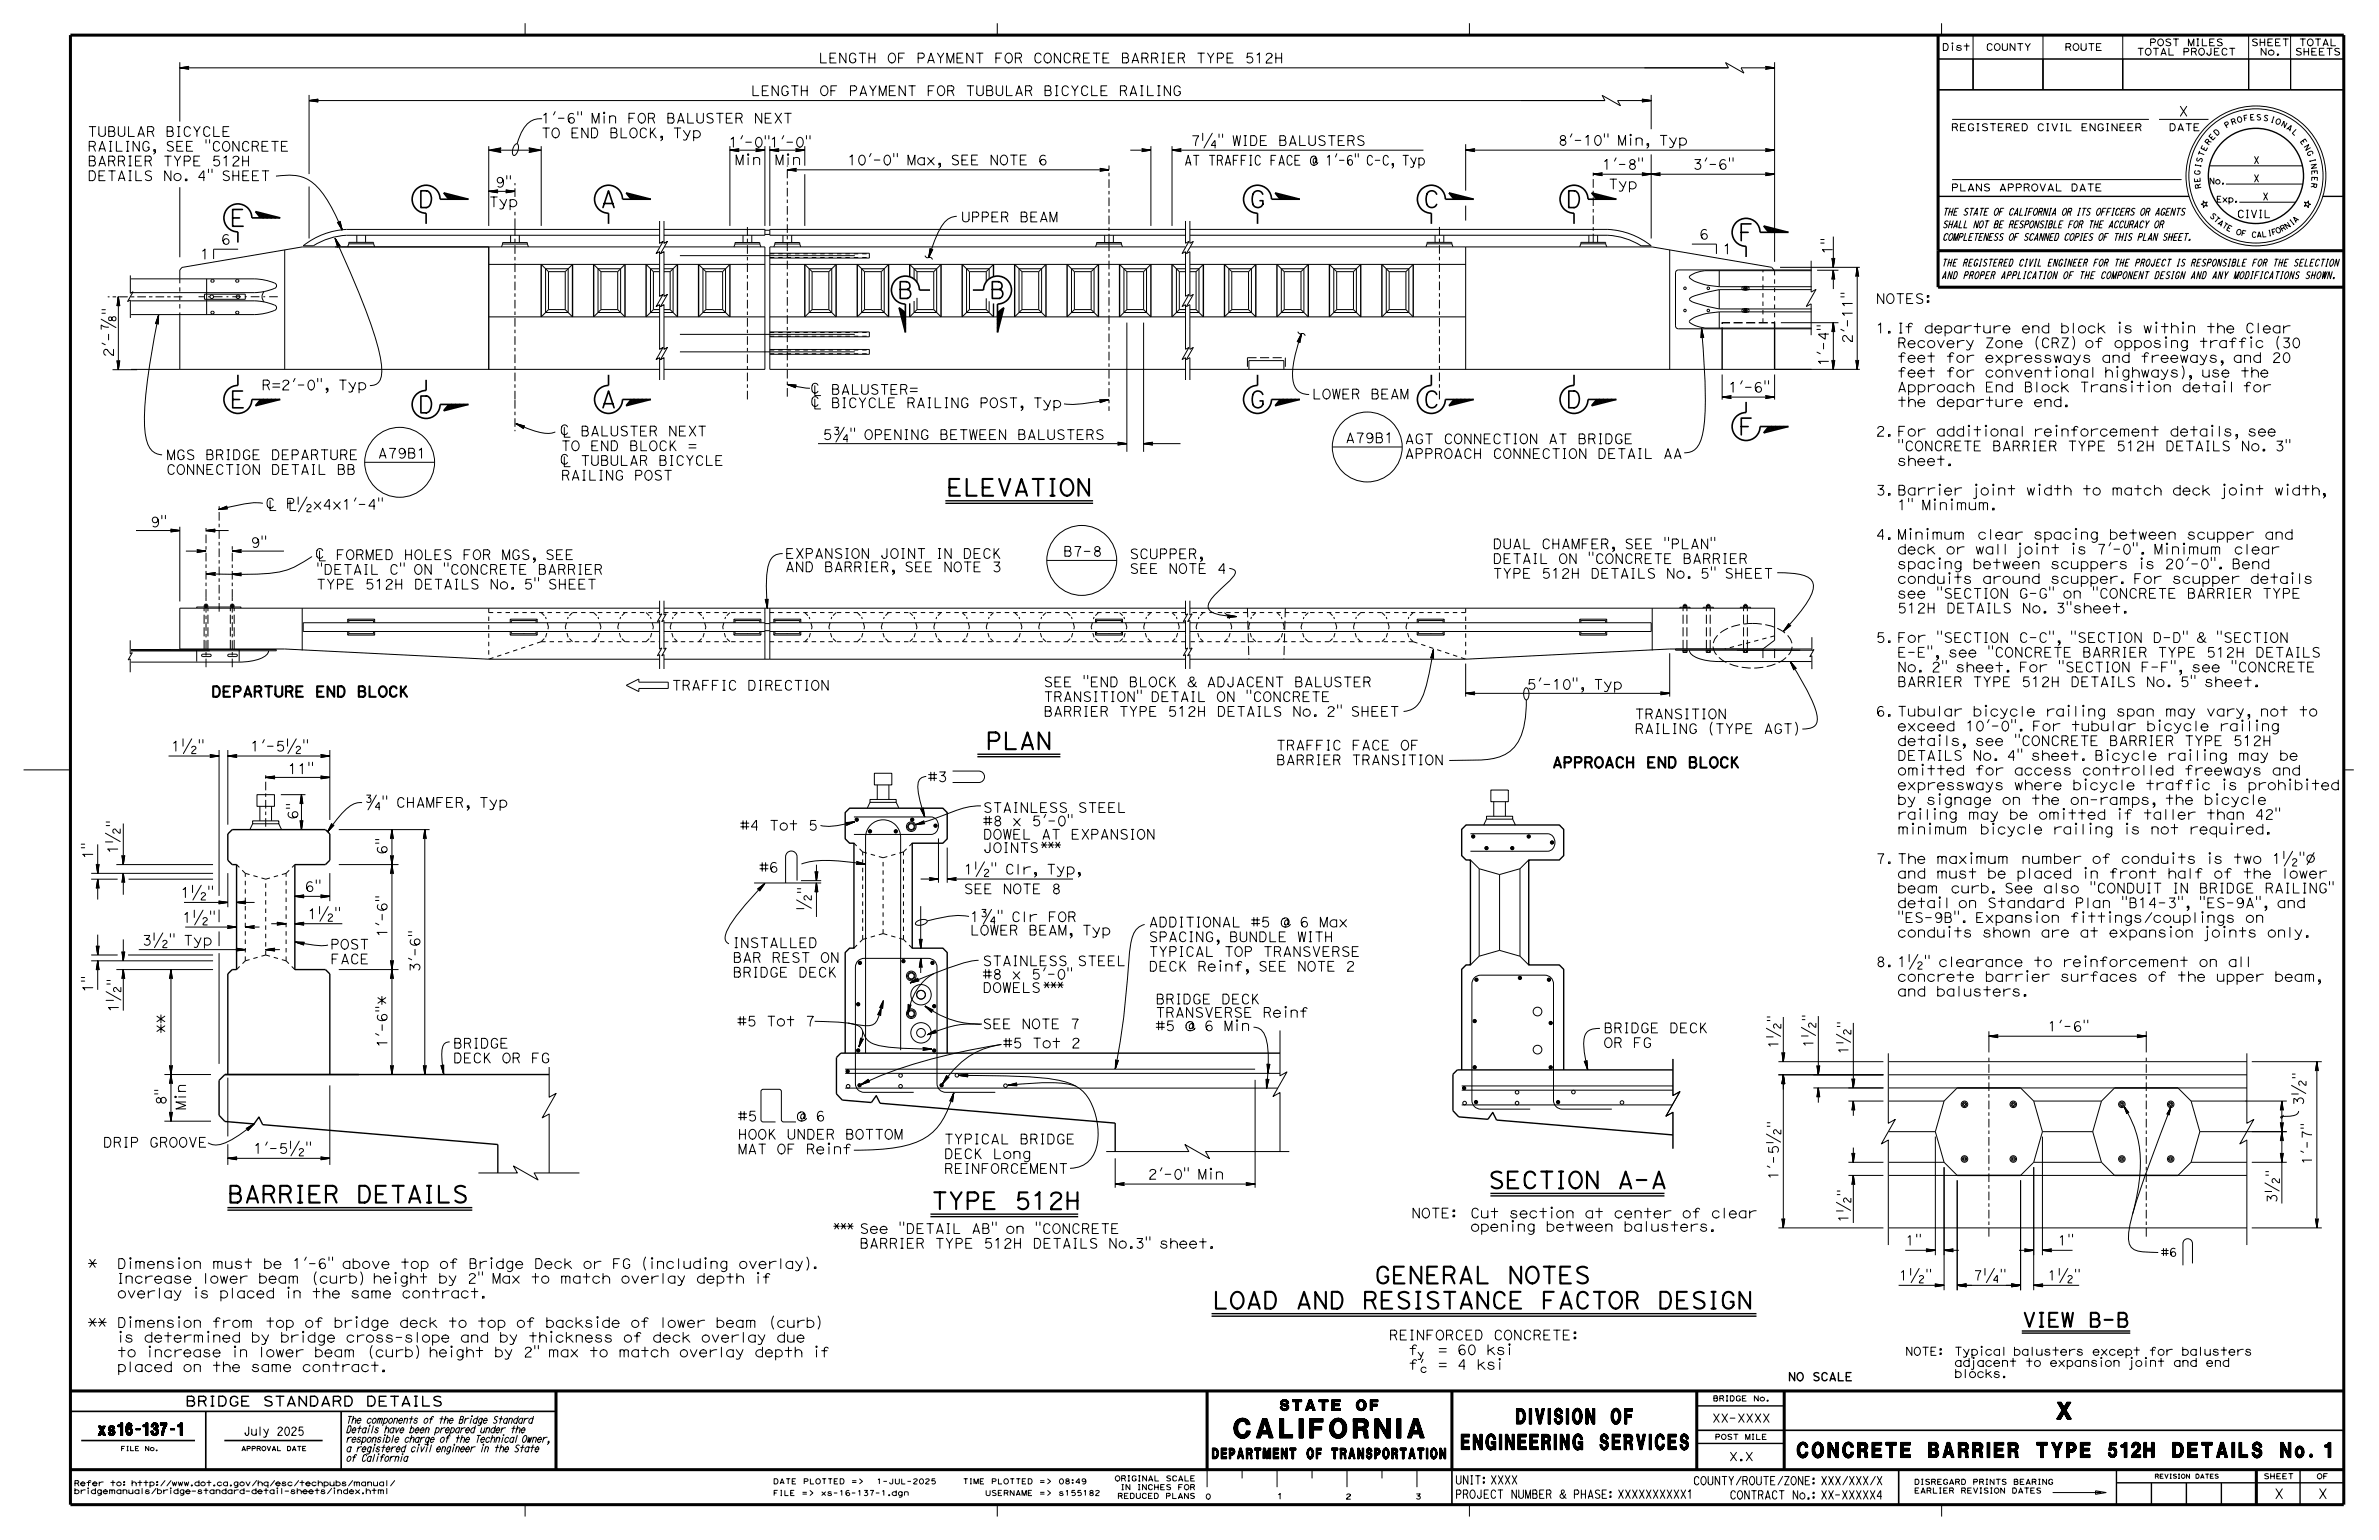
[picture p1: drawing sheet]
<svg xmlns="http://www.w3.org/2000/svg" width="432mm" height="279mm" viewBox="0 0 432 279" stroke-linecap="round" stroke-linejoin="round" font-family="sans-serif">
<defs><g id="words">
<text font-size="3.5" x="224" y="260.9">CALIFORNIA</text>
<g font-size="3">
<text x="41.7" y="41">E</text>
<text x="75.8" y="37.7">D</text>
<text x="108.9" y="37.7">A</text>
<text x="226.7" y="37.7">G</text>
<text x="258.3" y="37.7">C</text>
<text x="284.2" y="37.7">D</text>
<text x="315.5" y="43.7">F</text>
<text x="162.8" y="54.1">B</text>
<text x="179.5" y="54.1">B</text>
<text x="41.7" y="74">E</text>
<text x="75.8" y="74.9">D</text>
<text x="108.9" y="74">A</text>
<text x="226.7" y="74">G</text>
<text x="258.3" y="74">C</text>
<text x="284.2" y="74">D</text>
<text x="315.5" y="78.9">F</text>
<text x="171.8" y="89.9">ELEVATION</text>
<text x="178.9" y="135.9">PLAN</text>
<text x="270.1" y="215.6">SECTION A-A</text>
<text x="41.3" y="218.2">BARRIER DETAILS</text>
<text x="169" y="219.4">TYPE 512H</text>
<text x="249.5" y="232.9">GENERAL NOTES</text>
<text x="220.1" y="237.4">LOAD AND RESISTANCE FACTOR DESIGN</text>
<text x="373.3" y="257.5">X</text>
</g>
<g font-size="2.8">
<text x="265.2" y="263">ENGINEERING SERVICES</text>
<text x="275.2" y="258.3">DIVISION OF</text>
</g>
<text font-size="2.7" x="326.2" y="264.4">CONCRETE BARRIER TYPE 512H DETAILS No. 1</text>
<text font-size="2.5" x="367.1" y="240.7">VIEW B-B</text>
<text font-size="2.2" x="17.8" y="260.4">xs16-137-1</text>
<g font-size="1.9">
<text x="38.4" y="126.4">DEPARTURE END BLOCK</text>
<text x="281.7" y="139.3">APPROACH END BLOCK</text>
<text x="232.3" y="255.9">STATE OF</text>
<text x="220" y="264.7">DEPARTMENT OF TRANSPORTATION</text>
</g>
<g font-size="1.8">
<text x="148.6" y="11.4">LENGTH OF PAYMENT FOR CONCRETE BARRIER TYPE 512H</text>
<text x="136.3" y="17.4">LENGTH OF PAYMENT FOR TUBULAR BICYCLE RAILING</text>
<text x="98.2" y="22.3">1'-6&quot; Min FOR BALUSTER NEXT</text>
<text x="395.4" y="21.1">X</text>
<text x="15.9" y="27.4">RAILING, SEE &quot;CONCRETE</text>
<text x="15.9" y="24.8">TUBULAR BICYCLE</text>
<text x="98.2" y="25">TO END BLOCK, Typ</text>
<text x="132.2" y="26.7">1'-0&quot;</text>
<text x="133.4" y="29.9">Min</text>
<text x="139.7" y="26.7">1'-0&quot;</text>
<text x="140.6" y="29.9">Min</text>
<text x="153.8" y="29.9">10'-0&quot; Max, SEE NOTE 6</text>
<text x="214.9" y="30">AT TRAFFIC FACE @ 1'-6&quot; C-C, Typ</text>
<text x="216.1" y="26.4">7¼&quot; WIDE BALUSTERS</text>
<text x="282.8" y="26.3">8'-10&quot; Min, Typ</text>
<text x="15.9" y="32.8">DETAILS No. 4&quot; SHEET</text>
<text x="15.9" y="30.1">BARRIER TYPE 512H</text>
<text x="89.9" y="34">9&quot;</text>
<text x="290.8" y="30.7">1'-8&quot;</text>
<text x="291.9" y="34.3">Typ</text>
<text x="307.2" y="30.7">3'-6&quot;</text>
<text x="88.7" y="37.5">Typ</text>
<text x="174.4" y="40.3">UPPER BEAM</text>
<text x="36.3" y="47">1</text>
<text x="40.1" y="44.3">6</text>
<text x="308.4" y="43.4">6</text>
<text x="312.7" y="46.1">1</text>
<text x="332.6" y="46.2" transform="rotate(-90 332.6 46.2)">1&quot;</text>
<text x="340.5" y="55.1">NOTES:</text>
<text x="20.6" y="64.8" transform="rotate(-90 20.6 64.8)">2'-?</text>
<text x="336.2" y="62.3" transform="rotate(-90 336.2 62.3)">2'-11&quot;</text>
<text x="340.5" y="60.4">1. If departure end block is within the Clear</text>
<text x="344.3" y="65.8">feet for expressways and freeways, and 20</text>
<text x="344.3" y="63.1">Recovery Zone (CRZ) of opposing traffic (30</text>
<text x="47.5" y="70.7">R=2'-0&quot;, Typ</text>
<text x="313.7" y="71.1">1'-6&quot;</text>
<text x="331.9" y="66.4" transform="rotate(-90 331.9 66.4)">1'-4&quot;</text>
<text x="344.3" y="71.1">Approach End Block Transition detail for</text>
<text x="344.3" y="68.4">feet for conventional highways), use the</text>
<text x="238.1" y="72.4">LOWER BEAM</text>
<text x="344.3" y="73.8">the departure end.</text>
<text x="30.2" y="83.4">MGS BRIDGE DEPARTURE</text>
<text x="68.6" y="83.1">A79B1</text>
<text x="101.8" y="81.8">TO END BLOCK =</text>
<text x="149.3" y="79.7">5¾&quot; OPENING BETWEEN BALUSTERS</text>
<text x="244.2" y="80.3">A79B1</text>
<text x="254.9" y="83.2">APPROACH CONNECTION DETAIL AA</text>
<text x="254.9" y="80.5">AGT CONNECTION AT BRIDGE</text>
<text x="340.5" y="79.1">2. For additional reinforcement details, see</text>
<text x="344.3" y="81.8">&quot;CONCRETE BARRIER TYPE 512H DETAILS No. 3&quot;</text>
<text x="30.2" y="86.1">CONNECTION DETAIL BB</text>
<text x="101.8" y="87.1">RAILING POST</text>
<text x="340.5" y="89.8">3. Barrier joint width to match deck joint width,</text>
<text x="344.3" y="84.5">sheet.</text>
<text x="27.3" y="95.6">9&quot;</text>
<text x="344.3" y="92.5">1&quot; Minimum.</text>
<text x="45.5" y="99.3">9&quot;</text>
<text x="142.5" y="101.3">EXPANSION JOINT IN DECK</text>
<text x="193" y="100.9">B7-8</text>
<text x="205" y="101.4">SCUPPER,</text>
<text x="270.9" y="99.6">DUAL CHAMFER, SEE &quot;PLAN&quot;</text>
<text x="340.5" y="97.8">4. Minimum clear spacing between scupper and</text>
<text x="344.3" y="100.5">deck or wall joint is 7'-0&quot;. Minimum clear</text>
<text x="57.4" y="106.9">TYPE 512H DETAILS No. 5&quot; SHEET</text>
<text x="57.4" y="104.2">&quot;DETAIL C&quot; ON &quot;CONCRETE BARRIER</text>
<text x="142.5" y="103.7">AND BARRIER, SEE NOTE 3</text>
<text x="205" y="104">SEE NOTE 4</text>
<text x="270.9" y="104.9">TYPE 512H DETAILS No. 5&quot; SHEET</text>
<text x="270.9" y="102.2">DETAIL ON &quot;CONCRETE BARRIER</text>
<text x="344.3" y="105.9">conduits around scupper. For scupper details</text>
<text x="344.3" y="103.2">spacing between scuppers is 20'-0&quot;. Bend</text>
<text x="344.3" y="111.2">512H DETAILS No. 3&quot;sheet.</text>
<text x="344.3" y="108.5">see &quot;SECTION G-G&quot; on &quot;CONCRETE BARRIER TYPE</text>
<text x="340.5" y="116.6">5. For &quot;SECTION C-C&quot;, &quot;SECTION D-D&quot; &amp; &quot;SECTION</text>
<text x="344.3" y="119.2">E-E&quot;, see &quot;CONCRETE BARRIER TYPE 512H DETAILS</text>
<text x="121.9" y="125.2">TRAFFIC DIRECTION</text>
<text x="189.4" y="124.6">SEE &quot;END BLOCK &amp; ADJACENT BALUSTER</text>
<text x="277.1" y="125.1">5'-10&quot;, Typ</text>
<text x="344.3" y="124.6">BARRIER TYPE 512H DETAILS No. 5&quot; sheet.</text>
<text x="344.3" y="121.9">No. 2&quot; sheet. For &quot;SECTION F-F&quot;, see &quot;CONCRETE</text>
<text x="189.4" y="130">BARRIER TYPE 512H DETAILS No. 2&quot; SHEET</text>
<text x="189.4" y="127.3">TRANSITION&quot; DETAIL ON &quot;CONCRETE</text>
<text x="296.7" y="130.4">TRANSITION</text>
<text x="340.5" y="129.9">6. Tubular bicycle railing span may vary, not to</text>
<text x="31" y="136.3">1½&quot;</text>
<text x="45.4" y="136.3">1'-5½&quot;</text>
<text x="231.6" y="136.1">TRAFFIC FACE OF</text>
<text x="296.7" y="133.1">RAILING (TYPE AGT)</text>
<text x="344.3" y="138">DETAILS No. 4&quot; sheet. Bicycle railing may be</text>
<text x="344.3" y="135.3">details, see &quot;CONCRETE BARRIER TYPE 512H</text>
<text x="344.3" y="132.6">exceed 10'-0&quot;. For tubular bicycle railing</text>
<text x="52.2" y="140.4">11&quot;</text>
<text x="168.4" y="141.8">#3</text>
<text x="231.6" y="138.8">BARRIER TRANSITION</text>
<text x="344.3" y="143.3">expressways where bicycle traffic is prohibited</text>
<text x="344.3" y="140.6">omitted for access controlled freeways and</text>
<text x="54" y="148.7" transform="rotate(-90 54 148.7)">6&quot;</text>
<text x="66.2" y="146.5">¾&quot; CHAMFER, Typ</text>
<text x="178.4" y="149.8">#8 x 5'-0&quot;</text>
<text x="178.4" y="147.4">STAINLESS STEEL</text>
<text x="344.3" y="148.6">railing may be omitted if taller than 42&quot;</text>
<text x="344.3" y="146">by signage on the on-ramps, the bicycle</text>
<text x="16.8" y="155.9" transform="rotate(-90 16.8 155.9)">1&quot;</text>
<text x="21.4" y="154.9" transform="rotate(-90 21.4 154.9)">1½</text>
<text x="70.2" y="155.1" transform="rotate(-90 70.2 155.1)">6&quot;</text>
<text x="134.3" y="150.6">#4 Tot 5</text>
<text x="178.4" y="154.7">JOINTS</text>
<text x="178.4" y="152.3">DOWEL AT EXPANSION</text>
<text x="344.3" y="151.3">minimum bicycle railing is not required.</text>
<text x="55.3" y="161.7">6&quot;</text>
<text x="137.8" y="158.2">#6</text>
<text x="174.9" y="158.6">1½&quot; Clr, Typ,</text>
<text x="340.5" y="156.7">7. The maximum number of conduits is two 1½&quot;Ø</text>
<text x="344.3" y="159.3">and must be placed in front half of the lower</text>
<text x="32.8" y="162.8">1½&quot;</text>
<text x="33.1" y="167.4">1½&quot;</text>
<text x="55.8" y="166.7">1½&quot;</text>
<text x="174.9" y="162.2">SEE NOTE 8</text>
<text x="176.1" y="167.2">1¾&quot; Clr FOR</text>
<text x="344.3" y="167.4">&quot;ES-9B&quot;. Expansion fittings/couplings on</text>
<text x="344.3" y="164.7">detail on Standard Plan &quot;B14-3&quot;, &quot;ES-9A&quot;, and</text>
<text x="344.3" y="162">beam curb. See also &quot;CONDUIT IN BRIDGE RAILING&quot;</text>
<text x="25.8" y="171.5">3½&quot; Typ</text>
<text x="59.9" y="172.2">POST</text>
<text x="70.2" y="170" transform="rotate(-90 70.2 170)">1'-6&quot;</text>
<text x="133" y="171.9">INSTALLED</text>
<text x="176.1" y="169.6">LOWER BEAM, Typ</text>
<text x="208.5" y="173.5">TYPICAL TOP TRANSVERSE</text>
<text x="208.5" y="170.9">SPACING, BUNDLE WITH</text>
<text x="208.5" y="168.2">ADDITIONAL #5 @ 6 Max</text>
<text x="344.3" y="170">conduits shown are at expansion joints only.</text>
<text x="60" y="174.9">FACE</text>
<text x="76.2" y="176.4" transform="rotate(-90 76.2 176.4)">3'-6&quot;</text>
<text x="133" y="177.3">BRIDGE DECK</text>
<text x="133" y="174.6">BAR REST ON</text>
<text x="178.3" y="177.6">#8 x 5'-0&quot;</text>
<text x="178.3" y="175.2">STAINLESS STEEL</text>
<text x="208.5" y="176.2">DECK Reinf, SEE NOTE 2</text>
<text x="340.5" y="175.4">8. 1½&quot; clearance to reinforcement on all</text>
<text x="344.3" y="178.1">concrete barrier surfaces of the upper beam,</text>
<text x="16.8" y="180.1" transform="rotate(-90 16.8 180.1)">1&quot;</text>
<text x="21.5" y="183.7" transform="rotate(-90 21.5 183.7)">1½</text>
<text x="178.3" y="180.1">DOWELS</text>
<text x="209.7" y="184.6">TRANSVERSE Reinf</text>
<text x="209.7" y="182.2">BRIDGE DECK</text>
<text x="344.3" y="180.7">and balusters.</text>
<text x="30.1" y="187.5" transform="rotate(-90 30.1 187.5)">**</text>
<text x="70.2" y="190.1" transform="rotate(-90 70.2 190.1)">1'-6&quot;*</text>
<text x="82.2" y="190.2">BRIDGE</text>
<text x="133.8" y="186.2">#5 Tot 7</text>
<text x="178.3" y="186.7">SEE NOTE 7</text>
<text x="182" y="190.1">#5 Tot 2</text>
<text x="209.7" y="187">#5 @ 6 Min</text>
<text x="291" y="190.1">OR FG</text>
<text x="291" y="187.4">BRIDGE DECK</text>
<text x="322.8" y="190.3" transform="rotate(-90 322.8 190.3)">1½</text>
<text x="329.1" y="190.1" transform="rotate(-90 329.1 190.1)">1½</text>
<text x="335.5" y="191.4" transform="rotate(-90 335.5 191.4)">1½</text>
<text x="371.6" y="187.1">1'-6&quot;</text>
<text x="82.2" y="192.8">DECK OR FG</text>
<text x="30.1" y="200.5" transform="rotate(-90 30.1 200.5)">8&quot;</text>
<text x="33.7" y="201.4" transform="rotate(-90 33.7 201.4)">Min</text>
<text x="133.9" y="203.4">#5</text>
<text x="142.6" y="203.4">@ 6</text>
<text x="418.1" y="200.7" transform="rotate(-90 418.1 200.7)">3½</text>
<text x="18.7" y="208.1">DRIP GROOVE</text>
<text x="46" y="209.3">1'-5½&quot;</text>
<text x="133.9" y="209.4">MAT OF Reinf</text>
<text x="133.9" y="206.7">HOOK UNDER BOTTOM</text>
<text x="171.3" y="207.5">TYPICAL BRIDGE</text>
<text x="171.3" y="212.9">REINFORCEMENT</text>
<text x="171.3" y="210.2">DECK Long</text>
<text x="208.3" y="213.9">2'-0&quot; Min</text>
<text x="322.8" y="214.1" transform="rotate(-90 322.8 214.1)">1'-5½</text>
<text x="419.6" y="211.4" transform="rotate(-90 419.6 211.4)">1'-7&quot;</text>
<text x="256.2" y="221">NOTE:</text>
<text x="266.9" y="221">Cut section at center of clear</text>
<text x="335.5" y="221.9" transform="rotate(-90 335.5 221.9)">1½</text>
<text x="413.3" y="218.4" transform="rotate(-90 413.3 218.4)">3½</text>
<text x="156" y="226.5">BARRIER TYPE 512H DETAILS No.3&quot; sheet.</text>
<text x="156" y="223.8">See &quot;DETAIL AB&quot; on &quot;CONCRETE</text>
<text x="266.9" y="223.4">opening between balusters.</text>
<text x="345.8" y="225.9">1&quot;</text>
<text x="373.4" y="225.9">1&quot;</text>
<text x="15.9" y="230.1">*</text>
<text x="21.2" y="232.8">Increase lower beam (curb) height by 2&quot; Max to match overlay depth if</text>
<text x="21.2" y="230.1">Dimension must be 1'-6&quot; above top of Bridge Deck or FG (including overlay).</text>
<text x="344.6" y="232.3">1½&quot;</text>
<text x="358.1" y="232.3">7¼&quot;</text>
<text x="371.6" y="232.3">1½&quot;</text>
<text x="21.2" y="235.5">overlay is placed in the same contract.</text>
<text x="15.9" y="240.8">**</text>
<text x="21.2" y="243.5">is determined by bridge cross-slope and by thickness of deck overlay due</text>
<text x="21.2" y="240.8">Dimension from top of bridge deck to top of backside of lower beam (curb)</text>
<text x="252.1" y="243.1">REINFORCED CONCRETE:</text>
<text x="21.2" y="248.9">placed on the same contract.</text>
<text x="21.2" y="246.2">to increase in lower beam (curb) height by 2&quot; max to match overlay depth if</text>
<text x="257.7" y="247.1">=</text>
<text x="33.6" y="255.1">BRIDGE STANDARD DETAILS</text>
<text x="412.8" y="271.9">X</text>
<text x="420.7" y="271.9">X</text>
</g>
<g font-size="1.5">
<text x="392.2" y="227.9">#6</text>
<text x="345.8" y="245.9">NOTE:</text>
<text x="354.7" y="245.9">Typical balusters except for balusters</text>
<text x="324.5" y="250.5">NO SCALE</text>
<text x="354.7" y="249.9">blocks.</text>
<text x="354.7" y="247.9">adjacent to expansion joint and end</text>
<text x="44.2" y="260.4">July 2025</text>
<text x="310.7" y="258">XX-XXXX</text>
<text x="264.1" y="269.3">UNIT: XXXX</text>
<text x="307.3" y="269.4">COUNTY/ROUTE/ZONE: XXX/XXX/X</text>
<text x="313.8" y="265">X.X</text>
<text x="264.1" y="271.8">PROJECT NUMBER &amp; PHASE: XXXXXXXXXX1</text>
<text x="313.9" y="272">CONTRACT No.: XX-XXXXX4</text>
</g>
<text font-size="1.4" x="406" y="39.5">CIVIL</text>
<g font-size="1.3">
<text x="354.1" y="23.7">REGISTERED CIVIL ENGINEER</text>
<text x="393.6" y="23.7">DATE</text>
<text x="409" y="29.7">X</text>
<text x="354.1" y="34.7">PLANS APPROVAL DATE</text>
<text x="409" y="33">X</text>
<text x="352.5" y="41.3">SHALL NOT BE RESPONSIBLE FOR THE ACCURACY OR</text>
<text x="352.5" y="39.1">THE STATE OF CALIFORNIA OR ITS OFFICERS OR AGENTS</text>
<text x="410.7" y="36.3">X</text>
<text x="352.5" y="43.6">COMPLETENESS OF SCANNED COPIES OF THIS PLAN SHEET.</text>
<text x="352.4" y="50.6">AND PROPER APPLICATION OF THE COMPONENT DESIGN AND ANY MODIFICATIONS SHOWN.</text>
<text x="352.4" y="48.3">THE REGISTERED CIVIL ENGINEER FOR THE PROJECT IS RESPONSIBLE FOR THE SELECTION</text>
<text x="257.2" y="246.3">y</text>
<text x="257.7" y="249">c</text>
<text x="62.8" y="263.4">a registered civil engineer in the State</text>
<text x="62.8" y="261.7">responsible charge of the Technical Owner,</text>
<text x="62.8" y="260">Details have been prepared under the</text>
<text x="62.8" y="258.2">The components of the Bridge Standard</text>
<text x="62.8" y="265.1">of California</text>
</g>
<g font-size="1.2">
<text x="352.5" y="9.2">Dist</text>
<text x="360.4" y="9.2">COUNTY</text>
<text x="374.7" y="9.2">ROUTE</text>
<text x="387.8" y="10">TOTAL PROJECT</text>
<text x="390.1" y="8.3">POST MILES</text>
<text x="408.6" y="8.3">SHEET</text>
<text x="410.2" y="10">No.</text>
<text x="416.5" y="10">SHEETS</text>
<text x="417.3" y="8.3">TOTAL</text>
<text x="188.9" y="154">***</text>
<text x="189.4" y="179.4">***</text>
<text x="151.2" y="223.1">***</text>
</g>
<g font-size="1.1">
<text x="400.9" y="33.4">No.</text>
<text x="402.3" y="36.7">Exp.</text>
</g>
<g font-size="1">
<text x="404.1" y="23.3" transform="rotate(-31 404.1 23.3)">P</text>
<text x="405.1" y="22.7" transform="rotate(-20 405.1 22.7)">R</text>
<text x="406.1" y="22.3" transform="rotate(-15 406.1 22.3)">O</text>
<text x="407.3" y="22" transform="rotate(-10 407.3 22)">F</text>
<text x="408.4" y="21.8" transform="rotate(-4 408.4 21.8)">E</text>
<text x="409.5" y="21.8" transform="rotate(1 409.5 21.8)">S</text>
<text x="410.7" y="21.8" transform="rotate(12 410.7 21.8)">S</text>
<text x="412" y="22.1" transform="rotate(17 412 22.1)">I</text>
<text x="412.9" y="22.3" transform="rotate(22 412.9 22.3)">O</text>
<text x="413.9" y="22.8" transform="rotate(28 413.9 22.8)">N</text>
<text x="414.9" y="23.3" transform="rotate(33 414.9 23.3)">A</text>
<text x="399.6" y="29.6" transform="rotate(-74 399.6 29.6)">S</text>
<text x="399.9" y="28.5" transform="rotate(-69 399.9 28.5)">T</text>
<text x="400.3" y="27.5" transform="rotate(-63 400.3 27.5)">E</text>
<text x="400.9" y="26.4" transform="rotate(-53 400.9 26.4)">R</text>
<text x="401.5" y="25.5" transform="rotate(-47 401.5 25.5)">E</text>
<text x="402.3" y="24.7" transform="rotate(-42 402.3 24.7)">D</text>
<text x="415.9" y="24" transform="rotate(44 415.9 24)">L</text>
<text x="417.4" y="25.6" transform="rotate(55 417.4 25.6)">E</text>
<text x="418.1" y="26.6" transform="rotate(60 418.1 26.6)">N</text>
<text x="418.6" y="27.6" transform="rotate(65 418.6 27.6)">G</text>
<text x="419.2" y="28.9" transform="rotate(76 419.2 28.9)">I</text>
<text x="419.4" y="29.8" transform="rotate(81 419.4 29.8)">N</text>
<text x="399.3" y="31.8" transform="rotate(-85 399.3 31.8)">G</text>
<text x="399.4" y="33.1" transform="rotate(-96 399.4 33.1)">E</text>
<text x="399.4" y="30.5" transform="rotate(-79 399.4 30.5)">I</text>
<text x="399.6" y="34.2" transform="rotate(-101 399.6 34.2)">R</text>
<text x="419.5" y="33.1" transform="rotate(98 419.5 33.1)">R</text>
<text x="419.6" y="30.9" transform="rotate(87 419.6 30.9)">E</text>
<text x="419.6" y="32" transform="rotate(92 419.6 32)">E</text>
<text x="401" y="39.2" transform="rotate(46 401 39.2)">S</text>
<text x="401.7" y="39.9" transform="rotate(41 401.7 39.9)">T</text>
<text x="402.4" y="40.6" transform="rotate(37 402.4 40.6)">A</text>
<text x="403.2" y="41.1" transform="rotate(32 403.2 41.1)">T</text>
<text x="404" y="41.7" transform="rotate(27 404 41.7)">E</text>
<text x="415" y="41.6" transform="rotate(-34 415 41.6)">N</text>
<text x="416" y="40.9" transform="rotate(-38 416 40.9)">I</text>
<text x="416.6" y="40.5" transform="rotate(-43 416.6 40.5)">A</text>
<text x="405.7" y="42.4" transform="rotate(18 405.7 42.4)">O</text>
<text x="406.7" y="42.7" transform="rotate(13 406.7 42.7)">F</text>
<text x="408.6" y="43" transform="rotate(4 408.6 43)">C</text>
<text x="409.6" y="43.1" transform="rotate(-1 409.6 43.1)">A</text>
<text x="410.5" y="43" transform="rotate(-6 410.5 43)">L</text>
<text x="411.7" y="42.9" transform="rotate(-10 411.7 42.9)">I</text>
<text x="412.4" y="42.7" transform="rotate(-15 412.4 42.7)">F</text>
<text x="413.3" y="42.4" transform="rotate(-24 413.3 42.4)">O</text>
<text x="414.2" y="42.1" transform="rotate(-29 414.2 42.1)">R</text>
<text x="310.9" y="254.2">BRIDGE No.</text>
<text x="311.2" y="261.2">POST MILE</text>
<text x="13.4" y="269.6">Refer to: http://www.dot.ca.gov/hq/esc/techpubs/manual/</text>
<text x="140.3" y="269.2">DATE PLOTTED =&gt;</text>
<text x="174.7" y="269.2">TIME PLOTTED =&gt;</text>
<text x="192.1" y="269.2">08:49</text>
<text x="202.3" y="268.7">ORIGINAL SCALE</text>
<text x="347.4" y="269.3">DISREGARD PRINTS BEARING</text>
<text x="410.8" y="268.3">SHEET</text>
<text x="420.5" y="268.3">OF</text>
<text x="13.4" y="271">bridgemanuals/bridge-standard-detail-sheets/index.html</text>
<text x="140.3" y="271.3">FILE =&gt;</text>
<text x="149" y="271.3">xs-16-137-1.dgn</text>
<text x="178.8" y="271.3">USERNAME =&gt;</text>
<text x="192.1" y="271.3">s155182</text>
<text x="202.8" y="271.9">REDUCED PLANS</text>
<text x="203.4" y="270.3">IN INCHES FOR</text>
<text x="218.8" y="272">0</text>
<text x="231.8" y="271.9">1</text>
<text x="244.2" y="272">2</text>
<text x="256.9" y="272">3</text>
<text x="347.4" y="270.9">EARLIER REVISION DATES</text>
</g>
<g font-size=".8">
<text x="21.9" y="263.2">FILE No.</text>
<text x="43.8" y="263.2">APPROVAL DATE</text>
<text x="391.1" y="268.2">REVISION DATES</text>
</g>
</g></defs>
<g fill="none" stroke="#000" stroke-width=".18">
<path d="M32.6 12.3l1.7 .3-.1-.2M32.6 12.3l1.7 .2M32.6 12.3h281.1l-.5-.9 3.3 1.9-.5-1h6.1M32.6 11.3v10.8M32.6 12.3l1.6 .1M34.2 12.2l-1.6 .1M34.2 12.2l.1-.2-1.7 .3M34.2 12.2v.2M34.3 12.1l-1.7 .2M56.1 18.2l1.6 .3M56.1 18.2l1.7 .3-.1-.1M56.1 18.2h235.2l-.5-.9 3.3 1.9-.5-1h6.1"/>
<path d="M56.1 17.2v14.4M56.1 18.2l1.6 .2M56.1 18.2l1.5 .1M57.6 18.2h-1.5M57.7 18.1l.1-.1-1.7 .2M57.7 18.1l-1.6 .1M57.7 18.1v.3M57.7 18l-1.6 .2M95.3 4.2v2.2M181 4.2v2.2M266.7 4.2v2.2M298.1 18l1.6 .2"/>
<path d="M298.1 18.1l-.1-.1 1.7 .2M298.1 18.1v.3M298.1 18.1l1.6 .1M298.2 18.2h1.5M299.7 18.2l-1.6 .2M299.7 17.2v6.2M299.7 18.2l-1.7 .3 .1-.1M299.7 18.2l-1.6 .3M299.7 18.2l-1.5 .1M320.5 12.1l1.6 .2M320.5 12.2l-.1-.2 1.7 .3M320.5 12.2v.2"/>
<path d="M320.5 12.2l1.6 .1M320.6 12.2l1.5 .1M322.1 12.3l-1.5 .1M322.1 12.3l-1.6 .1M322.1 11.3v36.2M322.1 12.3l-1.7 .3 .1-.2M322.1 12.3l-1.6 .2M351.8 10.7h6.3v5.6h-6.3zM351.8 10.7h73.6M352.4 4.2v2.2M354.4 8.3v.9M358.1 10.7h12.7v5.6h-12.7z"/>
<path d="M358.1 6.4v9.9M370.8 6.4v9.9M370.8 10.7h14.5v5.6h-14.5zM385.3 10.7h22.8v5.6h-22.8zM385.3 6.4v9.9M408.1 6.4v9.9M408.1 10.7h7.7v5.6h-7.7zM415.8 6.4v9.9M415.8 10.7h9.6v5.6h-9.6zM32.6 34v12.7M37.4 25.3v.7M37.8 30.7v.6"/>
<path d="M38 25.3v.7M38.5 30.7v.6M50.1 32l1-.1a7.2 7.2 0 0 1 7.5 3.3 32.6 32.6 0 0 1 3.5 6.5M56.1 33.8v9.5M88.7 27.2l2.2-.4-.2 .4 .2 .5zM88.7 34.7l1.7 .3-.1-.1M88.7 34.7l1.6 .2M88.7 34.7l1.6-.1v.3M88.7 34.7h4.8M88.7 26.5v14.5M88.7 27.2h9.5M88.7 34.7l1.5 .1"/>
<path d="M90.2 34.6l-1.5 .1M90.3 34.5l-1.6 .2M90.4 34.4l-1.7 .3M90.8 27.2h-.5l.5 .1M90.8 27.1l-.9 .1 .9 .2M90.9 27l-1.4 .2 1.4 .3M90.9 26.9l-1.8 .3 1.8 .4M91.8 34.4l1.7 .3M91.8 34.5l1.7 .2M91.9 34.6l1.6 .1M92 31.9v.6M92.6 31.9v.6"/>
<path d="M93.4 26.3l.5-.2a1.5 1.5 0 0 1-.6 2.1 1.54 1.54 0 0 1 .1-1.9zM93.5 34.7l-1.6 .2M93.5 34.7l-1.7 .3 .1-.1M93.5 34.7l-1.6-.1v.3M93.5 34.7l-1.7 .2M93.5 34.7l-1.6 .1M96 26.8l2.2 .4-2.2 .5 .2-.5zM96 26.9l1.8 .3-1.8 .4M96.1 27l1.3 .2-1.3 .3M96.1 27.1l.9 .1-.9 .2M96.2 27.2h.4l-.4 .1M98.2 26.5v14.5"/>
<path d="M98.4 21.6a3.5 3.5 0 0 0-3.7 2.2l-.8 2.3M100.8 20.3l-.3 .5M104.9 20.2v.7M105.5 20.2v.7M109.7 21v1.3M132.5 27.2h6.3M132.5 26.5v14.5M132.5 27.2l1.6 .2M132.5 27.2l1.6 .3M132.5 27.2l1.7 .3-.1-.1M134 27.2l.1 .2M134.8 24.6l-.3 .6"/>
<path d="M135.8 28.6v1.3M137.3 27.2v.2M138.8 26.5v14.5M138.8 27.2l-1.6 .3 .1-.1M138.8 27.2l-1.6 .3M138.8 27.2l-1.5 .2M138.9 24.6v.6M139.5 24.6v.6M139.7 27.2l1.7 .3-.1-.1M139.7 27.2l1.7 .3M139.7 27.2h6.4M139.7 26.5v14.5"/>
<path d="M139.7 27.2l1.6 .2M141.2 27.2l.1 .2M142.3 24.6l-.3 .6M142.9 30.8l1.7 .3-.1-.2M142.9 30.8l1.6 .2M142.9 30.8h58.4M142.9 30.8l1.6 .1M142.9 30.8l1.5 .1M143 28.6v1.3M144.4 30.7l-1.5 .1M144.5 30.7l.1-.2-1.7 .3M144.5 30.7l-1.6 .1"/>
<path d="M144.5 30.7v.2M144.5 30.6l-1.6 .2M144.6 27.2l-.1 .2M146.1 26.5v3.6M146.1 31.6v9.4M146.1 27.2l-1.7 .3 .1-.1M146.1 27.2l-1.6 .3M146.1 27.2l-1.6 .2M146.4 24.6v.6M147 24.6v.6M158.1 27.8l-.3 .6M162.2 27.8v.6"/>
<path d="M162.9 27.8v.6M173.7 39.2a3.4 3.4 0 0 0-3 2.2 27.9 27.9 0 0 0-2.1 5.3M199.7 30.6l1.6 .2M199.7 30.7l-.1-.2 1.7 .3M199.7 30.7v.3M199.7 30.7l1.6 .1M201.3 30.8l-1.6 .1M201.3 30.8l-1.6 .2M201.3 30.8l-1.7 .3 .1-.1M205.2 27.2h3.7M207.3 27l1.6 .2M207.3 27.1l-.1-.1 1.7 .2"/>
<path d="M207.3 27.1v.3M207.3 27.1l1.6 .1M207.4 27.2h1.5M208.9 27.2l-1.6 .2M208.9 26.5v14.5M208.9 27.2l-1.7 .3 .1-.1M208.9 27.2l-1.6 .3M208.9 27.2l-1.5 .1M212.7 27.2l1.7 .3M212.7 27.2l1.7 .3-.1-.1M212.7 27.2h45.7M212.7 26.5v14.5"/>
<path d="M212.7 27.2l1.6 .2M212.7 27.2l1.6 .1M214.3 27.2h-1.6M214.3 27.1l.1-.1-1.7 .2M214.3 27.1l-1.6 .1M214.3 27.1v.3M214.4 27l-1.7 .2M218.3 24.2v1.3M220 24.2l-1.5 2.7M220.6 26.4h-.7l.6-.9v1.4M221.3 24.3v.6M221.9 24.3v.6"/>
<path d="M242.6 27.9l-.2 .6M246 27.9v.6M246.5 27.9v.6M266 27.2h56.1M266 26.2v8.4M266 37.3v2.7M266 27.2l1.6 .2M266 27.2l1.6 .1M266 27.2l1.7 .3-.1-.1M267.6 27.2h-1.6M267.6 27.1v.3M267.6 27.1l.1-.1-1.7 .2"/>
<path d="M267.6 27.1l-1.6 .1M267.6 27l-1.6 .2M285.3 24.3l-.3 .6M289.2 31.6h32.9M289.2 31.6l1.6-.3-.1 .3 .1 .2M289.2 31.6l1.6 .1M289.2 31.6l1.5 .1M289.2 31.6l1.6 .3v-.1M289.2 31.6l1.6 .2M290.7 31.5l-1.5 .1M290.8 31.5l-1.6 .1M290.8 31.4l-1.6 .2"/>
<path d="M291.2 24.3v.6M291.9 24.3v.6M293.3 28.6l-.3 .6M296 25.1v1.3M297.5 28.6v.6M298.1 31.4l3.2 .4M298.1 28.6v.6M298.1 31.5l-.1-.2 3.4 .6-.1-.1M298.1 31.5v.2M298.1 31.5l3.2 .2M298.2 31.5l3 .2M299.7 31.6l-1.6 .2"/>
<path d="M299.7 28v15.3M299.7 31.6l-1.7 .3 .1-.1M299.7 31.6l-1.5 .1M301.2 31.5l-1.5 .1M301.3 31.5v.3M301.3 31.5l.1-.2-1.7 .3M301.3 31.5l-1.6 .1M301.3 31.4l-1.6 .2M309.8 28.6l-.3 .6M313.9 28.6v.6M314.6 28.6v.6M320.5 31.4l1.6 .2"/>
<path d="M320.5 27l1.6 .2M320.5 31.5l-.1-.2 1.7 .3M320.5 31.5v.2M320.5 27.1l-.1-.1 1.7 .2M320.5 27.1v.3M320.5 31.5l1.6 .1M320.5 27.1l1.6 .1M320.6 31.5l1.5 .1M320.6 27.2h1.5M322.1 31.6l-1.5 .1M322.1 27.2l-1.5 .1M322.1 31.6l-1.6 .2"/>
<path d="M322.1 27.2l-1.6 .2M322.1 31.6l-1.7 .3 .1-.1M322.1 27.2l-1.7 .3 .1-.1M354.3 32.6h41.7M354.3 21.7h35.7M391.9 21.7h9M399.9 36.4l.3 .4 .4-.1-.2 .3 .2 .4-.4-.1-.3 .4v-.5l-.4-.1 .4-.2zM401 30.1h16.9M404 33.4h14M406.5 36.7h10.2M418.3 36.7l.4 .1 .3-.3v.4l.4 .2-.4 .1v.5l-.3-.4-.4 .1 .2-.4zM18.4 57.9l2.6 1.5"/>
<path d="M18.5 56.2h.6M18.5 56.8h.6M19.7 59.4a1.68 1.68 0 0 1-1.3-.4v.7M20.3 57.8l-.1-.3h-.2h-.2l-.1 .3 .1 .3h.5a.42 .42 0 0 1 .3-.6 .42 .42 0 0 1 .4 .6l-.3 .1-.4-.3M21.3 55.4h.3M21.5 53.9l.1 1.5M21.5 53.9l-.3 1.6 .1-.1M21.5 53.9v13.2M21.5 53.9l-.2 1.5M21.5 53.9l-.1 1.5M21.5 53.9l.2 1.6M21.5 53.9l.3 1.6-.2-.1z"/>
<path d="M21.5 53.9l-.2 1.6M23.7 50v3.2l.5-.3-1.1 1.8 .6-.3v3.3M23.8 50.6h22.4l2.5 .4a1.93 1.93 0 0 1 1.5 .6 .49 .49 0 0 1-.3 .7l-1.9 .6M23.8 54.6h22.4l1.8 .2M28.5 58.6l.1 .1M28.8 57.2l-.2 1.5M28.8 57.2l-.1 1.7-.1-.2M28.8 57.2l-.5 1.5M28.8 57.2l-.4 1.5M28.8 57.2l-.1 1.6M28.8 57.2l-.3 1.4M28.8 57.2l-1.8 9.9a45.5 45.5 0 0 0-.6 11.5 4.9 4.9 0 0 0 1.5 3.4l.5 .3 1 .2"/>
<path d="M28.8 57.2l-.6 1.5 .3-.1M32.6 57.1v9.9M37.1 53.4h7.4v.9h-7.4zM37.5 50.6v6.5M38.6 56.5h-.3v.2a.3 .3 0 0 0 .3 .3 .3 .3 0 0 0 .3-.3l-.3-.2M43.1 56.5h-.3v.2a.32 .32 0 0 0 .5 .2v-.4h-.2M43.2 45.2h-4.4v1.8M48 54.8l1.9 .6a.5 .5 0 0 1 .3 .4 .5 .5 0 0 1-.3 .5l-1.8 .6-1.9 .2h-22.4M48 52.9a1.33 1.33 0 0 0 0 1.9M48 52.9l-1.8 .2h-22.4M51.7 45.3v21.7M60.8 43.3l.7 1.3"/>
<path d="M60.8 43.3l.8 1.3M60.8 43.3l1 1.4-.2-.1M60.8 43.3l.6 1.4M60.8 43.3l.9 1.3M60.8 43.3l.5 1.6 .1-.2M60.8 43.3l.5 1.5M60.8 43.3l4.5 10.3a51.1 51.1 0 0 1 4 13.1 3.2 3.2 0 0 1-.9 2.9l-1.3 .4M61.3 40.3l.8 1.4M61.4 40.3l.1 .1M61.4 40.3h-.2l.9 1.4M61.4 40.3l.7 1.4M61.5 44.6l-.1 .1"/>
<path d="M61.5 44.6h.1M61.5 40.4l.6 1.3M61.5 40.4l.2-.3 .4 1.6M61.6 40.3l.5 1.4M61.6 40.2l.5 1.5M61.7 40.2l.4 1.5M63.3 44.2h4.5M63.3 44.2l-.2 .6M64.8 42.7v1.3M66.4 42.7v1.3M67.8 44.2v-.2h-4.5v.2M67.8 44.2l.2 .6"/>
<path d="M88.7 44.8v22.2M88.7 48h31M88.7 57.5h31M91.2 44.3h4.5M91.2 44.3v-.3h4.5v.3M91.2 44.3l-.2 .5M92.7 42.7v1.3M94.3 42.7v1.3M95.7 44.3l.2 .5M98.2 48l1.4 1.3M99 48.8h4.1v7.9h-4.1zM99.6 56.2l-1.4 1.3"/>
<path d="M99.6 49.3v6.9M99.6 56.2h3M99.6 49.3h3M102.6 49.3v6.9M102.6 56.2l1.3 1.3M103.9 48l-1.3 1.3M107.8 48l1.3 1.3M108.5 48.8h4.1v7.9h-4.1zM109.1 56.2h3M109.1 49.3h3M109.1 49.3v6.9M109.1 56.2l-1.3 1.3"/>
<path d="M112.1 49.3v6.9M112.1 56.2l1.3 1.3M113.4 48l-1.3 1.3M117.3 48l1.3 1.3M118.6 56.2l-1.3 1.3M118.6 49.3v6.9M118.6 56.2h1.1M118.6 49.3h1.1M119.7 41.6h-56.8a13.7 13.7 0 0 0-7.9 3h1.9a12.6 12.6 0 0 1 6-1.9h56.8M119.7 44.8h-64.8l-21.9 3.7-.4 .5v1.6M119.7 40.1v4l.7-.3-1.3 2.2 .6-.3v8.1l.7-.4-1.3 2.2 .6-.3v8.1l.7-.4-1.3 2.2 .6-.3v4M119.7 48.8h-1.6v7.9h1.6"/>
<path d="M120.5 41.6h18.3v1.1h-18.3M120.5 56.2h1.1M120.5 49.3h1.1M120.5 48.8h1.7v7.9h-1.7M120.5 40.1v4l.6-.3-1.2 2.2 .6-.3v8.1l.6-.4-1.2 2.2 .6-.3v8.1l.6-.4-1.2 2.2 .6-.3v4M120.5 44.8h18.3v22.2h-18.3M120.5 48h18.3M120.5 57.5h18.3M121.6 49.3v6.9M121.6 56.2l1.4 1.3M123 48l-1.4 1.3M123.4 46.4h31.7"/>
<path d="M126.8 48l1.3 1.3M127.6 48.8h4.1v7.9h-4.1zM128.1 56.2h3.1M128.1 49.3h3.1M128.1 56.2l-1.3 1.3M128.1 49.3v6.9M131.2 49.3v6.9M131.2 56.2l1.3 1.3M132.5 48l-1.3 1.3M133.4 44.3h4.5M133.4 44.3l-.2 .5M134.9 42.7v1.3"/>
<path d="M136.5 42.7v1.3M137.9 44.3v-.3h-4.5v.3M137.9 44.3l.2 .5M138.8 41.8h.9M138.8 42.5h.9M139.7 48h75.5M139.7 57.5h75.5M139.7 45.9h18.1v.9h-18.1M140.7 44.3h4.5M140.7 44.3l-.2 .5M142.1 42.7v1.3M143.7 42.7v1.3"/>
<path d="M145.2 44.3l.1 .5M145.2 44.3v-.3h-4.5v.3M146.1 48l1.3 1.3M146.9 48.8h4.1v7.9h-4.1zM147.4 56.2l-1.3 1.3M147.4 56.2h3M147.4 49.3h3M147.4 49.3v6.9M150.4 49.3v6.9M150.4 56.2l1.4 1.3M151.8 48l-1.4 1.3M155.6 48l1.3 1.3"/>
<path d="M156.4 48.8h4.1v7.9h-4.1zM156.9 56.2h3.1M156.9 49.3h3.1M156.9 49.3v6.9M156.9 56.2l-1.3 1.3M160 49.3v6.9M160 56.2l1.3 1.3M161.3 48l-1.3 1.3M165.1 48l1.3 1.3M165.9 50.6v-1.8h4.1v7.9h-4.1v-2.1M166.4 56.2h3.1M166.4 49.3h3.1"/>
<path d="M166.4 56.2l-1.3 1.3M166.4 49.3v1.9M166.4 54v2.2M167.9 46.4a.63 .63 0 0 0 1 .3l.4 .4M168.9 45.1l-.3 1.6M168.9 45.2l.1 .1M168.9 45.2l-.1-.1-.2 1.6M168.9 45.2l-.3 1.5M169 45.2l-.4 1.5M169 45.3l-.4 1.4M169 45.3l.3-.1-.7 1.5M169.1 45.3l-.5 1.4"/>
<path d="M169.2 45.3l-.6 1.4M169.3 45.2l-.7 1.5M169.5 49.3v6.9M169.5 56.2l1.3 1.3M170.8 48l-1.3 1.3M174.6 48l1.4 1.3M176 49.3v6.9M176 56.2h3M176 49.3h3M176 56.2l-1.4 1.3M179 49.3v1.8M179 54.1v2.1"/>
<path d="M179 56.2l1.3 1.3M179.5 50.6v-1.8h-4.1v7.9h4.1v-2M180.3 48l-1.3 1.3M184.2 48l1.3 1.3M185 48.8h4.1v7.9h-4.1zM185.5 56.2h3M185.5 49.3h3M185.5 49.3v6.9M185.5 56.2l-1.3 1.3M188.5 49.3v6.9M188.5 56.2l1.4 1.3M189.9 48l-1.4 1.3"/>
<path d="M193.7 48l1.3 1.3M194.5 48.8h4.1v7.9h-4.1zM195 56.2h3M195 49.3h3M195 56.2l-1.3 1.3M195 49.3v6.9M198 49.3v6.9M198 56.2l1.4 1.3M199 44.3v-.3h4.5v.3M199 44.3h4.5M199 44.3l-.2 .5M199.4 48l-1.4 1.3"/>
<path d="M200.5 42.7v1.3M202.1 42.7v1.3M203.2 48l1.3 1.3M203.5 44.3l.2 .5M204 48.8h4.1v7.9h-4.1zM204.5 56.2h3.1M204.5 49.3h3.1M204.5 49.3v6.9M204.5 58.5v23.5M204.5 56.2l-1.3 1.3M207.6 49.3v6.9M207.6 58.5v23.5"/>
<path d="M207.6 56.2l1.3 1.3M208.9 48l-1.3 1.3M212.7 48l1.4 1.3M214.1 49.3v6.9M214.1 56.2l-1.4 1.3M214.1 56.2h1.1M214.1 49.3h1.1M215.2 41.6h-75.5v1.1h75.5M215.2 44.8h-75.5v22.2h75.5M215.2 48.8h-1.7v7.9h1.7M215.2 40.1v4l.6-.3-1.3 2.2 .7-.3v8.1l.6-.4-1.3 2.2 .7-.3v8.1l.6-.4-1.3 2.2 .7-.3v4M216 41.6h75.8a13.7 13.7 0 0 1 7.9 3h-1.8a12.6 12.6 0 0 0-6.1-1.9h-75.8"/>
<path d="M216 44.8h83.9l21.7 3.7M216 48h50M216 57.5h50M216 48.8h1.6v7.9h-1.6M216 56.2h1.1M216 49.3h1.1M216 40.1v4l.6-.3-1.3 2.2 .7-.3v8.1l.6-.4-1.3 2.2 .7-.3v8.1l.6-.4-1.3 2.2 .7-.3v4M217.1 49.3v6.9M217.1 56.2l1.3 1.3M218.4 48l-1.3 1.3M222.2 48l1.4 1.3M223 48.8h4.1v7.9h-4.1z"/>
<path d="M223.6 56.2h3M223.6 49.3h3M223.6 49.3v6.9M223.6 56.2l-1.4 1.3M226.6 49.3v6.9M226.6 56.2l1.3 1.3M227.9 48l-1.3 1.3M231.8 48l1.3 1.3M232.6 48.8h4.1v7.9h-4.1zM233.1 56.2h3M233.1 49.3h3M233.1 49.3v6.9"/>
<path d="M233.1 56.2l-1.3 1.3M236.1 56.2l1.4 1.3M236.1 49.3v6.9M237.5 48l-1.4 1.3M241.3 48l1.3 1.3M242.1 48.8h4.1v7.9h-4.1zM242.6 56.2h3.1M242.6 49.3h3.1M242.6 49.3v6.9M242.6 56.2l-1.3 1.3M245.7 49.3v6.9M245.7 56.2l1.3 1.3"/>
<path d="M247 48l-1.3 1.3M250.8 48l1.3 1.3M251.6 48.8h4.1v7.9h-4.1zM252.1 56.2h3.1M252.1 49.3h3.1M252.1 49.3v6.9M252.1 56.2l-1.3 1.3M255.2 49.3v6.9M255.2 56.2l1.3 1.3M256.5 48l-1.3 1.3M259 44.2l-.2 .6M259 44.2v-.2h4.5v.2"/>
<path d="M259 44.2h4.5M260.5 42.7v1.3M262.1 42.7v1.3M263.5 44.2l.2 .6M266 44.8v22.2M286.9 44.2h4.5M286.9 44.2l-.2 .6M286.9 44.2v-.2h4.5v.2M288.4 42.7v1.3M290 42.7v1.3M291.4 44.2l.2 .6M303.1 45.3v21.7"/>
<path d="M307.1 44.3h4.4v1.8M308.8 59.6l.2 1.6M308.8 59.6l.7 9.5a35.9 35.9 0 0 1-.6 10.3 3.1 3.1 0 0 1-3.2 2.8M308.8 59.6l.2 1.5M308.8 59.6v1.7M308.8 59.6l-.1 1.7 .3-.2M308.8 59.6l.3 1.6M308.8 59.6l.5 1.7-.2-.1M308.8 59.6v1.6M308.8 59.6l.1 1.6M308.8 59.6l.4 1.6M309.4 59.5h19.4"/>
<path d="M312 56.6a10.1 10.1 0 0 0-5.3 1.5v.4l.6 .4 2.1 .6M312 49.1v2.9M312 52.5v3.6M312 56.6v2.9M312 52.5l-.5 .2a19.1 19.1 0 0 0-4.7 1.4 .52 .52 0 0 0 .5 .7l2.4 .8 2.3 .4M312 52h16.8M312 52.5h16.8M312 56.1h16.8M312 56.6h16.8M317.5 52.3l-.2-.3h-.8a.33 .33 0 0 0-.3 .3 .33 .33 0 0 0 .3 .3h.8l.2-.3M317.5 56.3l-.2-.3h-.8a.33 .33 0 0 0-.3 .3 .33 .33 0 0 0 .3 .4l.8-.1 .2-.3M323.1 48.5h14.5"/>
<path d="M323.2 58.6h10.5M328.7 47.3v5.7l.9-.5-1.8 3.1 .9-.5v5.7M328.8 49.1h-19.4l-1.6 .4-1.1 .6a1.44 1.44 0 0 0 1.1 1l1.7 .6 2.5 .3M328.8 49h-24.4l-.3 .5v9.6l.3 .5 .2 .1h24.2M329.8 59.1h.6M329.8 59.8h.6M329.8 49h3.9M330.5 43.5h.6M330.5 44.1h.6M332.5 46.9l.3 1.6M332.6 46.9l-.1-.1 .3 1.7M332.6 46.9l.2 1.6"/>
<path d="M332.6 46.9h.3M332.7 47l.1 1.5M332.8 58.6l-.3 1.6 .1-.1M332.8 49l-.3 1.7 .1-.1M332.8 58.6l.1 1.5M332.8 49l.1 1.6M332.8 42.9v5.6M332.8 49v3.4M332.8 58.6v8.4M332.8 58.6l.2 1.6-.1-.1M332.8 58.6l-.2 1.5M332.8 58.6l-.1 1.5"/>
<path d="M332.8 58.6l.2 1.6M332.8 49l.2 1.7-.1-.1M332.8 49l-.2 1.6M332.8 49l-.1 1.6M332.8 49l.2 1.7M332.8 58.6l-.3 1.6M332.8 49l-.3 1.7M332.8 58.6v1.5M332.8 49v1.6M332.8 47v1.5M332.9 46.9l.1-.1-.2 1.7M332.9 50.6h-.3"/>
<path d="M332.9 46.9l-.1 1.6M333 46.9l-.2 1.6M334.1 53.2h.6M334.1 53.9h.6M334.1 59.7l.6 .3M337.1 48.5l.1 1.5M337.1 48.5l.1 1.6M337.1 48.5l-.3 1.7 .2-.1M337.1 48.5v18.5M337.1 48.5l.3 1.7-.2-.1M337.1 48.5l-.1 1.6M337.1 48.5l-.1 1.5"/>
<path d="M337.1 48.5l.2 1.6M337.1 48.5l-.2 1.6M337.2 50.1h-.2M384.8 59.1v1.3M391.4 59.1v1.3M396.2 59.1v1.3M18.5 62.2l.6 .3M20.4 67.1h4.5M21.3 65.5l.2 1.6M21.3 65.5l-.1-.1 .3 1.7M21.3 65.5l.2 .1 .3-.2-.3 1.7M21.4 65.5l.1 1.6"/>
<path d="M21.6 65.5l-.1 1.6M21.7 65.5l-.2 1.6M53.5 68.7l-.2 .6M57.7 68.6v.7M58.3 68.6v.7M93.6 76.9l1.4 .9v-.3M93.6 76.9l1.4 .6M93.6 76.9l1.5 .5M93.6 76.9l1.7 .4-.2 .1M93.6 76.9l1.4 .7M93.6 76.9l1.6 .4M93.6 76.9l2.6 1a6.3 6.3 0 0 0 4.6 .5"/>
<path d="M93.6 76.9l1.4 .8M95.1 77.4l-.1 .1M102.4 77.5v1.8h1.1M103 77.5a.6 .6 0 0 0-.8-.4 .6 .6 0 0 0-.3 .8 .67 .67 0 0 0 .1 .8 .67 .67 0 0 0 .8 0l.2-.2M105.7 77.3h.6a.44 .44 0 0 1 .4 .4 .44 .44 0 0 1-.2 .4 .51 .51 0 0 1 .3 .5 .51 .51 0 0 1-.4 .5h-.7zM105.7 78.1h.8M107.4 79.1l.6-1.8 .6 1.8M107.6 78.7h.9M109.3 77.3v1.8h1M110.9 77.3v1.4a.61 .61 0 0 0 .6 .4 .61 .61 0 0 0 .6-.4v-1.4M113.8 77.5a.58 .58 0 0 0-.6-.2 .58 .58 0 0 0-.4 .6l.5 .3a.47 .47 0 0 1 .5 .3 .47 .47 0 0 1-.2 .5l-.4 .1-.4-.2M114.5 77.3h1.2"/>
<path d="M115.1 77.3v1.8M116.3 78.2h.7M117.3 77.3h-1v1.8h1.1M118 78.2h.7l.4 .9M118.7 78.2a.45 .45 0 0 0 .4-.4 .45 .45 0 0 0-.4-.5h-.7v1.8M119.7 67h-95.9M122.7 77.3v1.8l-1.1-1.8v1.8M123.3 78.2h.8M123.4 60.7h31.7M123.4 63.8h31.7M124.4 77.3h-1.1v1.8h1.1M125.1 77.3l1.2 1.8"/>
<path d="M126.3 77.3l-1.2 1.8M126.9 77.3h1.1M127.5 77.3v1.8M139.7 60.2h18.1v.9h-18.1M139.7 63.4h18.1v.9h-18.1M142.9 69.7l1.5 .7-.1-.3M142.9 69.7l1.7 .1-.2 .2M142.9 69.7l1.5 .5M142.9 69.7l1.5 .4M142.9 69.7l1.6 .2M142.9 69.7l1.4 .4M142.9 69.7l1.5 .3"/>
<path d="M142.9 69.7l1.5 .6M142.9 69.7l2.4 .6 1.7 .1M144.4 70l-.1 .1M147.9 72.4v1.8h1M147.9 70v1.8h1M148.5 72.3a.6 .6 0 0 0-.8-.3 .6 .6 0 0 0-.4 .8 .67 .67 0 0 0 .2 .8 .67 .67 0 0 0 .8 0l.2-.2M148.5 69.9a.6 .6 0 0 0-.8-.3 .6 .6 0 0 0-.4 .7 .67 .67 0 0 0 .2 .8 .67 .67 0 0 0 .8 .1l.2-.2M151.1 72.2h.7a.44 .44 0 0 1 .4 .3 .44 .44 0 0 1-.3 .5 .51 .51 0 0 1 .4 .5 .51 .51 0 0 1-.4 .5h-.8zM151.1 69.8h.7a.44 .44 0 0 1 .4 .3 .44 .44 0 0 1-.3 .5 .51 .51 0 0 1 .4 .5 .51 .51 0 0 1-.4 .4h-.8zM151.1 73h.8M151.1 70.6h.8M151.5 77.5h.7l-.2 .4-.2 .1a.43 .43 0 0 1 .4 .6 .43 .43 0 0 1-.7 .1"/>
<path d="M152.9 71.5l.6-1.7 .6 1.7M153 72.2h.5M153 74h.5M153 71.1h.9M153.2 77.5l-1.5 2.7M153.2 72.2v1.8M153.8 79.7h-.7l.6-.8v1.3M154.5 77.7v.6M154.7 69.8v1.7h1.1M155.1 77.7v.6M155.3 72.6a.6 .6 0 0 0-.7-.4 .6 .6 0 0 0-.4 .8 .67 .67 0 0 0 .2 .8 .67 .67 0 0 0 .8 0l.1-.2M156 72.2l.5 .9 .6-.9"/>
<path d="M156.4 69.8v1.3a.61 .61 0 0 0 .6 .4 .61 .61 0 0 0 .6-.4v-1.3M156.5 73.1v.9M158.9 72.6a.6 .6 0 0 0-.8-.4 .6 .6 0 0 0-.3 .8 .67 .67 0 0 0 .1 .8 .67 .67 0 0 0 .8 0l.2-.2M159.3 69.9a.58 .58 0 0 0-.7-.1 .58 .58 0 0 0-.4 .5l.6 .3a.47 .47 0 0 1 .5 .3 .47 .47 0 0 1-.2 .6h-.5l-.4-.2M159.6 72.2v1.8h1M160 69.8h1.1M160.6 69.8v1.7M161.3 73.1h.7M161.7 70.7h.8M162.3 72.2h-1v1.8h1.1M162.8 69.8h-1.1v1.7h1.1M163.5 70.7h.7l.4 .8"/>
<path d="M164.2 70.7a.45 .45 0 0 0 .4-.5 .45 .45 0 0 0-.4-.4h-.7v1.7M164.8 73.1h.7l.4 .9M165.2 70.4h1.3M165.2 71h1.3M165.5 73.1a.45 .45 0 0 0 .4-.5 .45 .45 0 0 0-.4-.4h-.7v1.8M166.6 74l.6-1.8 .6 1.8M166.7 73.5h.9M168.5 72.2h.4M168.5 74h.4M168.7 72.2v1.8M169.7 72.2v1.8h1.1M171.6 72.2h.4"/>
<path d="M171.6 74h.4M171.8 72.2v1.8M173.9 72.2v1.8l-1.1-1.8v1.8M175.7 72.6a.6 .6 0 0 0-.8-.4 .6 .6 0 0 0-.4 .8 .66 .66 0 0 0 .2 .8 .66 .66 0 0 0 .8 0l.2-.6h-.3M178.1 73.1h.7a.45 .45 0 0 0 .4-.5 .45 .45 0 0 0-.4-.4h-.7v1.8M180 72.4a.73 .73 0 0 1 .9 .1 .73 .73 0 0 1 .1 .9 .68 .68 0 0 1-.8 .5 .68 .68 0 0 1-.5-.9zM182.7 72.3a.58 .58 0 0 0-.7-.1 .58 .58 0 0 0-.3 .5l.5 .3a.47 .47 0 0 1 .5 .3 .47 .47 0 0 1-.2 .6l-.5 .1-.4-.2M183.4 72.2h1.1M184 72.2v1.8M185.3 73.7h.3v.3h-.3zM185.6 74v.2l-.3 .3M187.8 72.2h1.2"/>
<path d="M188.4 72.2v1.8M189.5 72.6l.7 1.1M190.7 72.6l-.7 1.6-.2 .2-.3-.1M191.3 72.8a.7 .7 0 0 1 1 0 .7 .7 0 0 1 0 1 .7 .7 0 0 1-1 0M191.3 72.7v1.8M199.6 72.7l.1 .1M199.7 72.8v.1M201.2 72.5l-1.5 .4M201.2 72.5l-1.6 .1M201.2 72.5a26 26 0 0 1-8.1 .8M201.2 72.5l-1.6 .6 .1-.2M201.2 72.5l-1.6 .2"/>
<path d="M201.2 72.5l-1.5 .2M201.2 72.5l-1.5 .5M201.2 72.5l-1.5 .3M201.2 72.5h-1.7l.1 .2M216 67h121.6M226.7 67v-1.6h6.3v1.6M235.6 60.2a.64 .64 0 0 0 .9 .3l.4 .4M235.7 62h-.1M236.2 60.5l-.5 1.5M236.2 60.5l-.7 1.5M236.2 60.5l-.4 1.5M236.2 60.5l-.3 1.7-.2-.2"/>
<path d="M236.2 60.5l-.6 1.5M236.2 60.5l-.3 1.6M236.2 60.5l-.8 1.5h.2M236.2 60.5l-.4 1.6M236.2 60.5a22 22 0 0 0-1.6 8.1 2.78 2.78 0 0 0 3 3M309 61.1l.1 .1M312.6 67.9v4.6M312.6 72h9.5M312.6 72l1.6 .2M312.6 72l1.5 .1M312.6 72l1.6 .3M314.1 72h-1.5"/>
<path d="M314.2 71.9v-.1l-1.6 .2M314.2 71.9l-1.6 .1M314.2 71.9l-.1 .1 .1 .3-1.6-.3M314.2 71.8l-1.6 .2M316.2 69.1l-.3 .6M320.4 69.1v.6M320.5 71.8l1.6 .2M320.5 71.9l-.1-.1 1.7 .2M320.5 71.9v.3M320.5 71.9l1.6 .1M320.6 72h1.5M321 69.1v.6"/>
<path d="M322.1 72l-1.5 .1M322.1 72l-1.6 .2M322.1 67.9v4.6M322.1 72l-1.7 .3 .1-.1M322.1 72l-1.6 .3M329.8 63.9l.6 .3M332.5 65.4l.3 1.6M332.6 60.1h.3M332.6 65.4l-.1-.1 .3 1.7M332.6 65.4l.2 1.6M332.6 65.4h.3M332.7 65.5l.1 1.5"/>
<path d="M332.8 65.5v1.5M332.9 65.4l.1-.1-.2 1.7M332.9 65.4l-.1 1.6M333 65.4l-.2 1.6M336.9 65.4l.2 1.6M337 65.4h.2M337 65.4l-.2-.1 .3 1.7M337 65.4l.1 1.6M337 65.5l.1 1.5M337.2 65.5l-.1 1.5M337.2 65.4l.2-.1-.3 1.7M337.2 65.4l-.1 1.6"/>
<path d="M337.3 65.4l-.2 1.6M344.7 79.7v.6M345.3 79.7v.6M357.4 77.8v1.3M360.5 77.8v1.3M369.9 61a2.23 2.23 0 0 0 0 2.4M373.3 67.2v1.2M373.3 77.8v1.3M376.2 61a2.23 2.23 0 0 1 0 2.4M384.3 67.2v1.2M387 69.8v1.3M390 69.8v1.3"/>
<path d="M393.1 61.8v1.3M396.1 66.4a2.23 2.23 0 0 1 0 2.3M401.5 77.8v1.3M403.7 69.8v1.3M408.6 61.8v1.3M413.6 61a2.23 2.23 0 0 0 0 2.4M415 79.7v.6M415.6 79.7v.6M24.7 96.3h7.9M29.4 93.5v.6M30 93.5v.6M31 96l1.6 .3"/>
<path d="M31.1 96.2l1.5 .1M32.6 95.6v13.5M32.6 96.3l-1.6 .2 .1-.1M32.6 96.3l-1.5-.2v.3M32.6 96.3l-1.6 .2M32.6 96.3h-1.5M32.6 96.3l-1.5 .1M33.7 100h3.7M35.8 99.8l1.6 .2M35.9 99.9l1.5 .1M37.4 96.3l1.7 .2-.1-.1M37.4 96.3l1.6 .2"/>
<path d="M37.4 96.3h4.1M37.4 96.3l1.6 .1M37.4 96.3h1.5M37.4 100l-1.7 .3 .1-.2M37.4 100l-1.6 .2M37.4 100l-1.5 .1M37.4 100l-1.6 .1M37.4 100l-1.7-.3 .2 .3-.1 .1M38.9 96.2l-1.5 .1M39 96.1l.1-.1-1.7 .3M39 96.1l-1.6 .2M39 96.1v.3"/>
<path d="M39 96l-1.6 .3M41.1 92.1l.1 .1M41.1 92.1l-1.4 .3M41.1 92l-1.4 .4M41.2 92l-.1 .1M41.2 92v-.2l-1.5 .6M41.2 92l-1.5 .4M41.2 92.2l-1.5 .2M41.2 91.9l-1.5 .5M41.2 92.2l.1 .1-1.6 .1M41.3 92.3l-1.6 .1M42.2 100l1.6 .3-.1-.2"/>
<path d="M42.2 100l1.6 .2M42.2 100h9.3M42.2 100l1.5 .1M43.7 99.9l-1.5 .1M43.7 99.8l.1-.1-1.6 .3M43.7 99.8l-1.5 .2M43.7 99.8v.3M43.8 99.8l-1.6 .2M47.6 97.2v.6M47.7 91.3l-1.4-.1-1.4 .1-5.2 1.1M48.2 97.2v.6M49 90.8v1.8h1.1"/>
<path d="M49.6 90.8a.6 .6 0 0 0-.8-.4 .6 .6 0 0 0-.3 .8 .67 .67 0 0 0 .1 .8 .67 .67 0 0 0 .8 .1l.2-.3M52.2 91.3h.7a.45 .45 0 0 0 .4-.4 .45 .45 0 0 0-.4-.5h-.7v1.8M52.6 90.8v1.8h1.1M54.1 90.2v1.3M55.7 91.8a.37 .37 0 0 1 .5-.3 .37 .37 0 0 1 .2 .5l-.7 .6v.3h.8M55.7 90.2l-1.5 2.7M57 91.1l1.2 1.3M58 100v1.8h1.1M58.2 91.1l-1.2 1.3M58.6 99.9a.6 .6 0 0 0-.8-.3 .6 .6 0 0 0-.3 .7 .67 .67 0 0 0 .1 .8 .67 .67 0 0 0 .8 .1l.2-.2M59.9 91.8h-1l.8-1.2h.1v1.8M60.6 91.1l1.2 1.3"/>
<path d="M61.8 91.1l-1.2 1.3M62.3 99.7h-1.1v1.8M62.5 91l.4-.4v1.8M63.2 99.9a.73 .73 0 0 1 .9 .1 .73 .73 0 0 1 .1 .9 .68 .68 0 0 1-.8 .6 .68 .68 0 0 1-.5-.9zM64.6 90.3l-.3 .6M65.2 91.5h1M66.2 83.9h12.7M68 91.8h-1l.8-1.2h.1v1.8M68.7 90.3v.6M69.3 99.7h-1v1.8h1.1M69.4 90.3v.6M70.1 99.7h.6a1 1 0 0 1-.1 1.8h-.5z"/>
<path d="M73.6 99.7v1.8M74.7 99.7v1.8M75.6 99.9a.73 .73 0 0 1 .9 .1 .73 .73 0 0 1 .1 .9 .68 .68 0 0 1-.8 .6 .68 .68 0 0 1-.5-.9zM77.2 99.7v1.8h1.1M80 99.7h-1.1v1.8h1.2M81.8 99.9a.58 .58 0 0 0-.7-.2 .58 .58 0 0 0-.3 .6l.5 .3a.47 .47 0 0 1 .5 .3 .47 .47 0 0 1-.2 .6h-.5l-.3-.2M85.3 99.7h-1.1v1.8M86.2 99.9a.73 .73 0 0 1 .9 .1 .73 .73 0 0 1 .1 .9 .68 .68 0 0 1-.8 .6 .68 .68 0 0 1-.5-.9zM95.9 99.9a.58 .58 0 0 0-.6-.2 .58 .58 0 0 0-.4 .6l.5 .3a.47 .47 0 0 1 .6 .3 .47 .47 0 0 1-.3 .6h-.4l-.4-.2M100.3 99.9a.58 .58 0 0 0-.6-.2 .58 .58 0 0 0-.4 .6l.5 .3a.47 .47 0 0 1 .6 .3 .47 .47 0 0 1-.3 .6h-.4l-.4-.2M102.1 99.7h-1.1v1.8h1.1M102.4 82.9v1.8h1.1"/>
<path d="M103 82.8a.6 .6 0 0 0-.8-.3 .6 .6 0 0 0-.3 .7 .67 .67 0 0 0 .1 .8 .67 .67 0 0 0 .8 .1l.2-.2M103.8 99.7h-1v1.8h1.1M105.7 82.7h1.1M106.3 82.7v1.7M107.4 82.7v1.3a.61 .61 0 0 0 .6 .4 .61 .61 0 0 0 .6-.4v-1.3M109.2 82.7h.6a.44 .44 0 0 1 .4 .3 .44 .44 0 0 1-.2 .5 .51 .51 0 0 1 .3 .5 .51 .51 0 0 1-.3 .4h-.8zM109.2 83.5h.8M110.9 82.7v1.3a.61 .61 0 0 0 .6 .4 .61 .61 0 0 0 .6-.4v-1.3M112.8 82.7v1.7h1M114.5 84.4l.6-1.7 .6 1.7M114.6 84h.9M116.3 83.6h.7l.4 .8"/>
<path d="M117 83.6a.45 .45 0 0 0 .4-.5 .45 .45 0 0 0-.4-.4h-.7v1.7M119.8 82.7h.6a.44 .44 0 0 1 .4 .3 .44 .44 0 0 1-.2 .5 .51 .51 0 0 1 .3 .5 .51 .51 0 0 1-.3 .4h-.8zM119.8 83.5h.8M121.7 82.7h.4M121.7 84.4h.4M121.9 82.7v1.7M124 83a.6 .6 0 0 0-.8-.3 .6 .6 0 0 0-.3 .8 .67 .67 0 0 0 .1 .8 .67 .67 0 0 0 .9 0l.1-.2M124.6 82.7l.6 .8 .6-.8M125.2 83.5v.9M127.5 83a.6 .6 0 0 0-.7-.3 .6 .6 0 0 0-.4 .8 .67 .67 0 0 0 .2 .8 .67 .67 0 0 0 .8 0l.1-.2M128.2 82.7v1.7h1.1M129.9 83.6h.8"/>
<path d="M131 82.7h-1.1v1.7h1.2M148.5 80.5h56M202.9 80.3l1.6 .2M202.9 80.3v-.1l1.6 .3M202.9 80.3v.3M203 80.4l1.5 .1M204.5 80.5l-1.5 .1M204.5 80.5l-1.6 .1M204.5 80.5l-1.6 .3v-.2M204.5 80.5l-1.6 .2M207.6 80.5l1.6 .2M207.6 80.5h6.7"/>
<path d="M207.6 80.5l1.6 .1M207.6 80.5l1.5 .1M209.1 80.4l-1.5 .1M209.2 80.3v-.1l-1.6 .3M209.2 80.3l-1.6 .2M209.2 80.3l-.1 .2 .1 .3-1.6-.3M241.8 81.1h12.7M302.2 97.5v.6M302.8 97.5v.6M310.6 97.5v.6M311.2 97.5v.6M346.4 90.4v.6"/>
<path d="M346.8 96.6v1.3M347.1 90.4v.6M349.9 96.6v1.3M351.2 91.2v1.3M352.1 88.5v1.3M354.3 91.2v1.3M358.7 88.5v1.7a.28 .28 0 0 1-.2 .2 .28 .28 0 0 1-.3 0M361.8 88.5v1.3M366.7 99.2v1.7a.28 .28 0 0 1-.2 .2 .28 .28 0 0 1-.3 0M369.7 99.2v1.3M370.2 88.5v1.3M376.4 99.2v1.3"/>
<path d="M376.8 96.6v1.3M383.1 98.4l-.3 .6M387.2 98.4v.6M387.9 98.4v.6M393.3 99.2v1.3M396.4 99.2v1.3M403.7 88.5v1.7a.28 .28 0 0 1-.1 .2 .28 .28 0 0 1-.3 0M406.8 88.5v1.3M415.2 88.5v1.3M23.6 116.2v2.4l.4-.2-.7 1.3 .3-.2v2.5M23.8 117.8h26.4v.3h-26.4M35.7 110.3v-.2h8v.2"/>
<path d="M35.7 117.8v2.2M36 117.7h.1M36.7 118.8l1.4-.1 .2 .2-.2 .2h-1.3h-.1zM37.1 109.8v.3M37.1 110.1h.6M37.1 110.1h.1M37.1 109.8h.6M37.2 110.1h.4M37.5 104.1l1.5 .2M37.5 104.1l1.5 .1M37.5 104.1l4.7 .1M37.5 104.1l1.6 .3-.1-.1"/>
<path d="M37.5 104.1l1.6 .2M37.5 104.1h1.5M37.6 110.1h.1M37.6 110.1v-.5h-.4v.5M37.7 109.8v.3M37.7 109.8h-.6M39 104.1v.2M39 104.1h-1.5M39 104l.1-.1-1.6 .2M39 104l-1.5 .1M39 104v.1M39.1 103.9l-1.6 .2"/>
<path d="M41.8 110.1h.2M41.8 109.8h.7M41.8 110.1h.7M41.8 109.8v.3M42 110.1h.3M42.2 104.2l1.6 .3-.1-.1M42.2 104.2l1.6 .2M42.2 104.2h1.5M42.2 104.2l1.5 .2M42.2 104.2l1.5 .1M42.3 110.1h.2M42.3 110.1l.1-.5h-.4v.5"/>
<path d="M42.5 109.8v.3M42.9 118.7h-1.3l-.3 .2 .3 .2h1.3M42.9 118.7l.2 .2-.2 .2M43.4 117.8v2.2M43.7 104.2v.2M43.7 104.1l-1.5 .1M43.7 104.1l.1-.2-1.6 .3M43.7 104.1v.1M43.8 104l-1.6 .2M48.8 118.1a2.43 2.43 0 0 1-2.1 1.6l-1.9 .4h-1.4h-19.6M54.9 110.3v7.7M56.6 101a15.3 15.3 0 0 1-10.3 3.2h-4.1"/>
<path d="M57.7 102.1v.6M58.3 102.1v.6M61.2 100.6h.8M63.1 112.3l.2 .3M63.1 115.2h4.9M63.1 112.3h4.9M63.1 112.3v.7M63.1 114.6v.6M63.3 115h4.5M63.3 112.6h4.5M63.3 112.6v.4M63.3 114.6v.4"/>
<path d="M63.3 115l-.2 .2M64.8 100.6h.7l.4 .9M65.5 100.6a.45 .45 0 0 0 .4-.4 .45 .45 0 0 0-.4-.5h-.7v1.8M66.5 101.5v-1.8l.6 1.8 .6-1.8v1.8M67.8 112.6v.4M67.8 114.6v.4M67.8 115l.2 .2M68 112.3l-.2 .3M68 112.3v.7M68 114.6v.6M68.3 100.6h.7M72.7 102.1v.6"/>
<path d="M73.4 102.1v.6M73.6 100.6h1.1M78.9 100.6h.8M80.7 102.1v.6M81.3 102.1v.6M84.2 100.6h.8M87.8 100.6h.7l.4 .9M88.5 100.6a.45 .45 0 0 0 .4-.4 .45 .45 0 0 0-.4-.5h-.7v1.8M91.2 101.5v-1.8l.7 1.8 .6-1.8v1.8M92.6 115.2h4.9M92.6 112.3l.2 .3M92.6 112.3h4.9"/>
<path d="M92.6 112.3v.7M92.6 114.6v.6M92.8 112.6v.4M92.8 114.6v.4M92.8 115h4.5M92.8 112.6h4.5M92.8 115l-.2 .2M94.2 100.1a.6 .6 0 0 0-.8-.3 .6 .6 0 0 0-.3 .7 .66 .66 0 0 0 .2 .9 .66 .66 0 0 0 .8 0l.1-.6h-.3M95.1 115h.1M96.8 101.2h.3v.3h-.3zM97.1 104.8v.6M97.1 101.5v.3l-.3 .3"/>
<path d="M97.3 112.6v.4M97.3 114.6v.4M97.3 115l.2 .2M97.5 112.3l-.2 .3M97.5 112.3v.7M97.5 114.6v.6M97.7 104.8v.6M101 100.6h.8M102.8 100.6h.7M119.7 109v2.6l.4-.2-.8 1.4 .4-.2v5.2l.4-.2-.8 1.4 .4-.2v2.6M119.7 113h-64.7v1.6h64.7M119.7 110.3h-87.1v7.4h19.1l37 1.9h31"/>
<path d="M120.5 113h18.3M120.5 114.6h18.3M120.5 110.3h94.7M120.5 119.6h94.7M120.5 109v2.6l.4-.2-.8 1.4 .4-.2v5.2l.4-.2-.8 1.4 .4-.2v2.6M133.2 112.3h4.9M133.2 115.2h4.9M133.2 112.3l.2 .3M133.2 112.3v.7M133.2 114.6v.6M133.4 115h4.5M133.4 112.6h4.5"/>
<path d="M133.4 112.6v.4M133.4 114.6v.4M133.4 115l-.2 .2M135.7 115h.1M137.9 112.6v.4M137.9 114.6v.4M137.9 115l.2 .2M138.1 112.3l-.2 .3M138.1 112.3v.7M138.1 114.6v.6M138.8 110.3v9.3M138.8 113.1h.9"/>
<path d="M138.8 114.4h.9M138.9 108.7l.4 1.6M139 108.8l.3 1.5M139.1 108.8l.2 1.5M139.2 108.8l.1 1.5M139.2 108.8l-.3-.1 .4 1.6M139.3 108.8l.1-.1-.1 1.6M139.3 108.8h-.1M139.3 108.8v1.5M139.4 108.7l-.1 1.6M139.7 110.3v9.3M139.7 113h75.5"/>
<path d="M139.7 114.6h75.5M140.5 112.3h4.8M140.5 115.2h4.8M140.5 112.3l.2 .3M140.5 112.3v.7M140.5 114.6v.6M140.7 115h4.5M140.7 112.6h4.5M140.7 112.6v.4M140.7 114.6v.4M140.7 115l-.2 .2M142.1 100.4a2.45 2.45 0 0 0-2.7 2.3 24.1 24.1 0 0 0-.1 7.6"/>
<path d="M142.9 115h.1M145.2 115l.1 .2M145.2 112.6v.4M145.2 114.6v.4M145.3 112.3v.7M145.3 114.6v.6M145.3 112.3l-.1 .3M190 101.7h12.7M198.8 112.3h4.9M198.8 115.2h4.9M198.8 112.3l.2 .3M198.8 112.3v.7"/>
<path d="M198.8 114.6v.6M199 115h4.5M199 112.6h4.5M199 112.6v.4M199 114.6v.4M199 115l-.2 .2M201.3 115h.1M203.5 115l.2 .2M203.5 112.6v.4M203.5 114.6v.4M203.7 112.3v.7M203.7 114.6v.6"/>
<path d="M203.7 112.3l-.2 .3M215.2 109v2.6l.4-.2-.8 1.4 .4-.2v5.2l.4-.2-.8 1.4 .4-.2v2.6M216 110.3h106.1v5.9l-2.1 1.5M216 113h83.7v1.6h-83.7M216 109v2.6l.4-.2-.8 1.4 .4-.2v5.2l.4-.2-.8 1.4 .4-.2v2.6M222.8 111.6l1.6 .3M222.8 111.7l1.6 .2M222.9 111.7l1.5 .2M222.9 111.8l1.5 .1M222.9 111.8l-.1 .2M222.9 111.8l-.1-.3 1.6 .4M223.1 103.1l.7 .2 .4 .3a1.99 1.99 0 0 1-1.1 1.8l-1.9 1.9a6.2 6.2 0 0 0-1.9 2.4v.6l.3 .5 .6 .4 1 .3 1.4 .2 1.8 .2"/>
<path d="M224.4 111.9l-1.7 .2 .1-.1M224.4 111.9l-1.6 .1M224.4 111.9h-1.5M257.2 112.3h4.9M257.2 115.2h4.9M257.2 112.3l.2 .3M257.2 112.3v.7M257.2 114.6v.6M257.4 115h4.5M257.4 112.6h4.5M257.4 112.6v.4M257.4 114.6v.4"/>
<path d="M257.4 115l-.2 .2M259.7 115h.1M259.9 119.3l.2 .1M259.9 119.3l-.1 .1M260.2 117.8l-.3 1.5M260.2 117.8v1.7l-.1-.1M260.2 117.8l-.4 1.6M260.2 117.8l-.1 1.7M260.2 117.8l-.1 1.6M260.2 117.8l-.5 1.6M260.2 117.8l-.2 1.5M260.2 117.8l-.6 1.6h.2"/>
<path d="M260.2 117.8l-.7 3.9a18.7 18.7 0 0 1-1.8 5.7 3.6 3.6 0 0 1-2.9 1.7M261.9 115l.2 .2M261.9 112.6v.4M261.9 114.6v.4M262.1 112.3v.7M262.1 114.6v.6M262.1 112.3l-.2 .3M286.7 112.3l.2 .3M286.7 112.3v.7M286.7 114.6v.6M286.7 115.2h4.9M286.7 112.3h4.9"/>
<path d="M286.9 112.6v.4M286.9 114.6v.4M286.9 115h4.5M286.9 112.6h4.5M286.9 115l-.2 .2M288.5 100.2v.6M289.1 100.2v.6M291.4 112.6v.4M291.4 114.6v.4M291.4 115l.2 .2M291.6 112.3l-.2 .3M291.6 112.3v.7"/>
<path d="M291.6 114.6v.6M299.9 110.3v7.7M303.1 118.5v7.9M304.1 117.7v.3h24.7M304.9 110.3v-.1h1.9v.1M305.4 118h.9M305.5 118v.3M305.5 118.3h.7M305.5 118.3h.1M305.5 109.9h.7M305.5 110.1v.1M305.5 109.9v.2"/>
<path d="M305.5 110.1h.2M305.6 118v.3M305.6 118.3h.4M305.7 110.1l-.1-.4 .4-.1v.5M305.7 110.1h.3M306 110.1h.2M306 118.3h.2M306 118v.3M306.2 110.1l-.1 .1M306.2 109.9v.2M306.2 118v.3M306.6 118a2.43 2.43 0 0 0 2.1 1.6l1.9 .4h1.4h16.8"/>
<path d="M309.1 110.3v-.1h1.9v.1M309.7 109.9v.2M309.7 109.9h.7M309.7 110.1l.1 .1M309.7 110.1h.2M309.7 109.9h.2M309.9 109.8v-.2h.3l.1 .2M309.9 110.1h.3M309.9 109.9h.3M309.9 109.9v.2M310.2 110.1h.2M310.2 109.9h.2"/>
<path d="M310.2 109.9v.2M310.4 110.1v.1M310.4 109.9v.2M310.6 102.8v.6M311.3 102.8v.6M315.9 110.3v-.1h1.8v.1M316.5 110.1h.1M316.5 109.9h.6M316.5 109.8l.6 .1M316.5 109.8v.4M316.6 110.1h.4M316.6 110.1l.1-.5 .3 .1v.4"/>
<path d="M317 110.1h.1M317.1 110.1v.1M317.1 109.9v.2M322.6 103.9a14.2 14.2 0 0 1 5.5 .8 1.86 1.86 0 0 1 1 2.2 11.9 11.9 0 0 1-2.6 4.4l-2.8 3.2M324.7 113.2l-1 1.3M324.7 113.3l-1 1.2M324.8 113.4l-1.1 1.1M324.8 113.4l-.1-.3-1 1.4M324.8 113.4h.1M324.9 113.4l-1.2 1.1M324.9 113.4l.2 .1-1.4 1M325 113.5l-1.3 1"/>
<path d="M328.8 117.7h-25.7l-37.1 1.9h-50M328.9 115.6v2.4l.3-.2-.7 1.4 .4-.2v2.4M350 117.1v.7M350.6 117.1v.7M351.7 106.5v.6M351.7 114.5v.6M352.1 101.9v1.3M352.4 106.5v.6M352.4 114.5v.6M352.6 119.8v.6M353.3 119.8v.6M353.8 104.6v1.3"/>
<path d="M361 117.1v.7M361.6 117.1v.7M372 106.5v.6M372 114.5v.6M372.7 106.5v.6M372.7 114.5v.6M373.8 119.8v.6M374.4 119.8v.6M375.2 109.1v.6M375.9 109.1v.6M376 114.5v.6M376.7 114.5v.6"/>
<path d="M380 106.5v.6M380.6 106.5v.6M388.7 101.9v1.3M394.1 119.8v.6M394.8 119.8v.6M396.3 114.5v.6M397 114.5v.6M397.2 101.1l-.3 .6M401.4 101.1v.6M402 101.1v.6M402.5 114.5v.6M403.2 114.5v.6"/>
<path d="M405.2 119.8v.6M405.8 119.8v.6M416.1 104.6v1.3M4.3 139.7h8.5M30.6 137.2h9.2M33.2 134v1.4M34.8 135.7a.37 .37 0 0 1 .5-.3 .37 .37 0 0 1 .2 .5l-.7 .6v.2h.8M34.8 134l-1.5 2.7M36.2 134.2v.6M36.8 134.2v.6M38.1 137l1.7 .2M38.2 137l1.6 .2"/>
<path d="M38.2 137l-.1-.1 1.7 .3M38.2 137v.3M38.2 137.1l1.6 .1M39.8 136.1v26.4M39.8 137.2l-1.7 .2 .1-.1M39.8 137.2l-1.7 .2M39.8 137.2h-1.6M39.8 137.2l-1.6 .1M41.3 137.2l1.7 .2-.1-.1M41.3 137.2l1.7 .2M41.3 137.2h18.6M41.3 136.1v13.5"/>
<path d="M41.3 137.2l1.6 .1M41.3 137.2h1.6M42.9 137.1l-1.6 .1M42.9 137l.1-.1-1.7 .3M42.9 137l-1.6 .2M42.9 137v.3M43 137l-1.7 .2M48 134.2l-.3 .6M52.2 134v1.4M53.8 135.7a.37 .37 0 0 1 .4-.3 .37 .37 0 0 1 .3 .5l-.7 .6v.2h.7M53.8 134l-1.5 2.7M55.2 134.2v.6"/>
<path d="M55.8 134.2v.6M56.1 138.3v.6M56.7 138.3v.6M58.2 137l1.7 .2M58.3 137l1.6 .2M58.3 137l-.1-.1 1.7 .3M58.3 137v.3M58.3 137.1l1.6 .1M59.9 136.1v12.7M59.9 137.2l-1.7 .2 .1-.1M59.9 137.2l-1.7 .2M59.9 137.2h-1.6"/>
<path d="M59.9 137.2l-1.6 .1M113.7 124.3l2.3-1.1v.6h5.3v1.1h-5.3v.6zM172.9 139.9h4.8a1.04 1.04 0 0 1 1 1 1.04 1.04 0 0 1-1 1.1h-4.8M196.8 122.5v.6M197.4 122.5v.6M206.5 125.2v.6M207.1 125.2v.6M226.4 125.2v.6M227 125.2v.6M242.8 127.9v.6M243.4 127.9v.6M266 125.8h37.1"/>
<path d="M266 120.4v6M266 125.8l1.6 .1M266 125.8l1.7 .3-.1-.2M266 125.8l1.6 .2M267.6 125.7l-1.6 .1M267.6 125.7v.2M267.6 125.7l.1-.2-1.7 .3M267.6 125.6l-1.6 .2M276.8 124.9l.2-.1a1.49 1.49 0 0 1 0 2.2 1.55 1.55 0 0 1-.2-2.1zM277 127a14.6 14.6 0 0 1-1.8 8.1 7.3 7.3 0 0 1-5.8 2.7l-6.4 .2M279.7 123l-.3 .6M285.6 123v.6"/>
<path d="M286.2 123v.6M301.4 125.6l1.7 .2M301.5 125.7l1.6 .1M301.5 125.7l-.1-.2 1.7 .3M301.5 125.7v.2M303.1 125.8l-1.7 .3 .1-.2M303.1 125.8l-1.7 .2M303.1 125.8l-1.6 .1M310.8 131a2.23 2.23 0 0 0 0 2.4M324.9 120l.8 1.3M324.9 120l1 1.3M324.9 120l.7 1.5"/>
<path d="M324.9 120l1.2 1.3h-.2M324.9 120l.8 1.4M324.9 120l1.1 1.3M324.9 120l.9 1.3M324.9 120l.7 1.6 .1-.2M324.9 120a47.7 47.7 0 0 1 4.7 8.8 2.76 2.76 0 0 1-.1 2.8 3.3 3.3 0 0 1-2.4 .7M325.7 121.3v.1M325.9 121.3h-.2M325.9 131a2.23 2.23 0 0 1 0 2.4M349 139.3v1.3M352.1 134v1.3M360.5 128.6v1.3"/>
<path d="M361 130.5l-.3 .6M365.1 130.5v.6M365.8 130.5v.6M365.9 133.2v.6M366.3 135.9v.6M366.5 133.2v.6M366.9 135.9v.6M375.5 128.6v1.3M378.1 128.6v1.3M382.5 136.7v1.3M392 131.3v1.3M397.6 136.7v1.3"/>
<path d="M397.7 122.5v.6M398.4 122.5v.6M400.2 136.7v1.3M407 131.3v1.3M409.7 131.3v1.3M425.4 139.7h1.8M14.7 153.2h.7M14.7 153.8h.7M16.6 158.5h22.1M16.6 159.5h4.8M17.5 156.8l.2 1.7M17.6 156.9l-.1-.1 .2 1.7"/>
<path d="M17.6 156.9l.1 1.6M17.6 156.9l.1 .1 .3-.2-.3 1.7M17.7 156.9v1.6M17.7 159.5l.1 1.5M17.7 159.5l-.2 1.7 .1-.1M17.7 153.2v5.3M17.7 159.5v3.7M17.7 159.5l.3 1.7-.1-.1M17.7 159.5l-.1 1.6M17.7 159.5v1.5M17.7 159.5l.2 1.6M17.7 159.5l-.2 1.6"/>
<path d="M17.8 156.9l-.1 1.6M17.9 156.9l-.2 1.6M17.9 156.8l-.2 1.7M19.1 152.7h1.4M19.1 151.2l2.7 1.5M19.3 149.1h.6M19.3 149.8h.6M21.1 156.9h17.6M21.8 150.4v.8l-.2-.1-.6-.7a.37 .37 0 0 0-.5 .3 .37 .37 0 0 0 .3 .5M22.2 155.2l.2 1.7M22.2 155.3l-.1-.1 .3 1.7M22.2 155.3l.2 1.6"/>
<path d="M22.3 155.3l.1 1.6M22.4 149.4v7.5M22.4 158.5v3.8M22.4 158.5l.3 1.6-.2-.1M22.4 158.5l-.2 1.5M22.4 158.5l-.1 1.5M22.4 158.5l.2 1.6M22.4 158.5l.1 1.5M22.4 158.5l-.2 1.6M22.4 158.5v1.5M22.4 158.5l-.3 1.6 .1-.1M22.4 155.3v1.6"/>
<path d="M22.5 155.3l-.1 1.6M22.5 155.3l.2-.1-.3 1.7M22.5 155.3h-.3M22.6 155.2l-.2 1.7M23.3 159.5h15.4M41.3 158.4v6.2M45.9 149.5l-.6 1M45.9 148.9h4.7v.6h-4.7zM46.6 144.2h3.2v2.1h-3.2zM47.2 146.3v2.6M48.2 141h11.7M48.2 141l1.6 .2"/>
<path d="M48.2 141l1.6 .1M48.2 141l1.7 .3-.1-.1M48.2 141l1.7 .3M49.3 146.3v2.6M49.8 141h-1.6M49.8 140.9l.1-.1-1.7 .2M49.8 140.9l-1.6 .1M49.8 140.9v.3M49.9 140.8l-1.7 .2M50.6 149.5l.5 1M51 144.2h4.4M52 146h.6"/>
<path d="M52 146.6h.6M54.4 148.9l.3 1.6M54.5 148.9l.2 1.6M54.6 148.9l.1 .1 .3-.1-.3 1.6zM54.6 149l.1 1.5M54.7 144.2l-.3 1.6M54.7 144.2v6.3M54.7 144.2l.3 1.6h-.1M54.7 144.2l-.1 1.6h.3M54.7 144.2l-.1 1.5M54.7 144.2l.2 1.6M54.7 144.2l-.2 1.6"/>
<path d="M54.7 144.2l.1 1.5M54.8 149l-.1 1.5M54.9 148.9l-.2 1.6M57.4 159.6v.7M58.1 159.6v.7M58.2 140.8l1.7 .2M58.3 140.9l1.6 .1M58.3 140.9l-.1-.1 1.7 .2M58.3 140.9v.3M58.3 141h1.6M59.9 158.4v5.1M59.9 141l-1.7 .3 .1-.1"/>
<path d="M59.9 141l-1.7 .3M59.9 141l-1.6 .1M59.9 141l-1.6 .2M60.2 149.5l-.7 1.4M60.3 149.5v.2M60.3 149.5l-.1-.1-.7 1.5M60.3 149.5l-.8 1.4M60.3 149.6l-.8 1.3M60.3 149.7h.2M60.3 149.7l-.8 1.2M60.4 149.7l-.9 1.2M60.5 149.7l-1 1.2"/>
<path d="M60.5 149.7h.1l-1.1 1.2M60.6 149.7l-1.1 1.2M61.5 156.9h10.8M61.5 150.5h16.5M65.7 145.6a4.1 4.1 0 0 0-3.5 1.8l-2.7 3.5M66.6 144.3h.7l-.2 .3-.3 .1a.43 .43 0 0 1 .5 .6 .43 .43 0 0 1-.7 .1M68.2 152.3h.6M68.2 153h.6M68.3 144.3l-1.5 2.6M68.9 146.5h-.7l.5-.9 .1 1.3M69.5 144.4v.6M70.2 144.4v.6"/>
<path d="M70.9 155.2l.2 1.7M71 155.3l-.1-.1 .5 3.3-.1-.1M71 155.3l.1 1.6M71 158.4h.3M71.1 155.3v1.6M71.1 150.5v44.5M71.1 150.5l.3 1.7-.1-.1M71.1 150.5l-.1 1.6M71.1 150.5v1.6M71.1 150.5l.2 1.6M71.1 156.9l-.1 1.5M71.1 156.9l.2 1.6"/>
<path d="M71.1 150.5l.1 1.6M71.1 156.9l.1 1.5M71.1 156.9l.2 1.5M71.1 150.5l-.2 1.7 .1-.1M71.1 150.5l-.2 1.6M71.2 155.3l-.1 3.1M71.3 152.1h-.3M71.3 155.3l-.2 1.6M71.3 155.3l.1-.1-.5 3.3 .1-.1M71.3 155.3h-.3M71.3 155.2l-.4 3.3M77.1 150.5l-.2 1.6"/>
<path d="M77.1 150.5v44.5M77.1 150.5l.3 1.7-.2-.1M77.1 150.5l-.1 1.6M77.1 150.5l.2 1.6M77.1 150.5l.1 1.6M77.1 150.5l-.3 1.7 .2-.1M77.2 152.1h-.2M144.7 159.8v-4.4a1.04 1.04 0 0 0-1.1-1 1.04 1.04 0 0 0-1 1v4.8M145.4 159.8h3.6M145.5 156.8a16.7 16.7 0 0 1 7.3-.5l4.3 .5M148 158.2l.2 1.6M148.1 158.2l-.2-.1 .3 1.7"/>
<path d="M148.1 158.2l.1 1.6M148.2 156.9v2.9M148.3 158.2l-.1 1.6M148.3 158.2l.2-.1-.3 1.7M148.3 158.2h-.2M148.4 158.2l-.2 1.6M153.6 149.3l.1 .2M153.7 149.5v.1M155 148.2h14a1.61 1.61 0 0 1 1.3 1.6 1.61 1.61 0 0 1-1.3 1.6h-14M155.2 149.1a12.6 12.6 0 0 1-6.3 .7M155.2 149.1l-1.5 .4M155.2 149.1l-1.7 .2"/>
<path d="M155.2 149.1l-1.7 .1 .1 .1M155.2 149.1l-1.6 .7 .1-.2M155.2 149.1l-1.6 .2M155.2 149.1l-1.5 .3M155.2 149.1l-1.6 .6M155.2 149.1l-1.5 .5M155.4 156.8h1.7M155.5 148.7v.1zM155.5 156.7l-.1 .1h1.7M155.5 156.7l1.6 .1M155.5 156.3l1.6 .5M155.5 156.4l1.6 .4"/>
<path d="M155.5 156.4v-.1l1.6 .5M155.5 156.4l.1 .2M155.5 156.6l1.6 .2M155.5 156.5l1.6 .3M155.6 156.6l1.5 .2M155.6 156.6l-.1 .1M157.9 150.8l.1 .1zM157.9 145.6l-.5 1M157.9 145h4.8v.6h-4.8zM158.7 140.3h3.2v2.1h-3.2zM159.2 142.4v2.6M161.3 142.4v2.6"/>
<path d="M162.5 150.8l.1 .1zM162.7 145.6l.5 1M165.5 148.7l.1 .1zM167.1 159.5h3.2M167.1 146.7l.7 1.5M167.2 146.8l-.1-.1 .7 1.5M167.2 146.8l.6 1.4M167.2 146.8h.2M167.3 146.8l.5 1.4M167.4 146.8l.2-.3 .2 1.7M167.4 146.8l.4 1.4M167.4 146.7l.4 1.5"/>
<path d="M167.5 146.7l.3 1.5M167.5 146.6l.3 1.6M167.6 149.2l.2 .1M167.6 149.2l-1.4 .4M167.7 149.1l-1.5 .5M167.7 149.1l-.1 .1M167.7 149.1v-.2l-1.5 .7M167.7 149.3l-1.5 .3M167.7 149l-1.5 .6M167.8 149.3l.1 .1-1.7 .2M167.8 149.3l-1.6 .3M167.8 149.4l-1.6 .2"/>
<path d="M168.1 140.9a1.47 1.47 0 0 0-1.5 1.4 15.3 15.3 0 0 0 1.2 5.9M168.7 159.3l1.6 .2M168.8 159.3l-.1-.1 1.6 .3M168.8 159.3v.3M168.8 159.3l1.5 .2M168.8 159.4l1.5 .1M169.9 149.8h.1M170.3 159.5l-1.5 .1M170.3 152.1v8.1M170.3 159.5l-1.6 .3 .1-.2M170.3 159.5l-1.6 .2M171.9 159.5l1.7 .3-.1-.2"/>
<path d="M171.9 159.5l1.6 .2M171.9 159.5h22.9M171.9 153.8v6.4M171.9 159.5l1.6 .1M173.5 159.4l-1.6 .1M173.5 159.3v.3M173.5 159.3l.1-.1-1.7 .3M173.5 159.3l-1.6 .2M177.1 156.4v1.3M178.1 146.2a19.6 19.6 0 0 0-7.8 2.1l-4.1 1.3M178.7 158a.37 .37 0 0 1 .5-.3 .37 .37 0 0 1 .2 .5l-.7 .6v.2h.7M178.7 156.4l-1.5 2.6"/>
<path d="M180.1 156.5v.6M180.7 156.5v.6M189.8 147.8l-.3 .5M193.9 147.7v.7M194.6 147.7v.7M266.9 151.3h14a1.61 1.61 0 0 1 1.3 1.6 1.61 1.61 0 0 1-1.3 1.5h-14M266.9 156l1.6 1.6M267.4 151.7v.1zM268.5 157.6l3.7 1.1M268.5 157.6v15.9M269.8 153.8v.1zM269.8 148.6l-.5 1.1"/>
<path d="M269.8 148.1h4.8v.5h-4.8zM270.6 143.3h3.2v2.2h-3.2zM271.1 145.5v2.6M272.2 158.7v13.7M273.2 145.5v2.6M274.4 153.8l.1 .1zM274.6 148.6l.5 1.1M275.9 157.6l-3.7 1.1M275.9 157.6v15.9M277.4 151.7l.1 .1zM277.5 156l-1.6 1.6M281.7 152.8v.1z"/>
<path d="M347.2 150v1.3M348.5 147.4v1.3M350.3 150v1.3M351.2 147.4v1.3M352.1 144.7v1.3M357.8 155.4v1.3M361.8 150v1.3M374.6 147.4v1.3M376.8 150v1.3M378.6 142v1.3M378.6 158.1v1.2M379.5 150v1.3"/>
<path d="M379.5 159.9v.6M380.2 159.9v.6M384.8 147.4v1.3M386.1 150v1.3M394.5 155.4v1.3M398.9 142v1.3M401.1 155.4v1.3M402.4 144.7v1.3M403.7 142v1.3M405.1 150v1.3M413.1 146.6v.6M413.8 146.6v.6"/>
<path d="M414.5 154.4v1.4M415.7 142v1.3M416.1 156.1a.37 .37 0 0 1 .5-.3 .37 .37 0 0 1 .2 .5l-.6 .6-.1 .2h.8M416.1 154.4l-1.5 2.7M417.5 154.6v.6M418.1 154.6v.6M418.8 142v1.3M420 154.7l-1.2 2.2M422.8 159.9v.6M423.5 159.9v.6M14.7 177.4h.7M14.7 178h.7"/>
<path d="M16.6 174.3h22.1M16.6 173.3h4.8M17.5 171.6l.2 1.7M17.6 161.1h.3M17.6 171.7l-.1-.1 .2 1.7M17.6 171.7l.1 1.6M17.6 175.9h.3M17.6 171.7l.1 .1 .3-.2-.3 1.7M17.7 171.7v1.6M17.7 174.3l.1 1.6M17.7 174.3l-.2 1.7 .1-.1M17.7 169.6v3.7"/>
<path d="M17.7 174.3v5.3M17.7 174.3l.3 1.7-.1-.1M17.7 174.3l-.1 1.6M17.7 174.3v1.6M17.7 174.3l.2 1.6M17.7 174.3l-.2 1.6M17.8 171.7l-.1 1.6M17.9 171.7l-.2 1.6M17.9 171.6l-.2 1.7M19.3 179.9l2.6 1.5M19.4 177.9h.6M19.4 178.5h.6"/>
<path d="M21.1 175.9h17.6M21.9 179.2v.7h-.2l-.6-.7a.37 .37 0 0 0-.5 .2 .37 .37 0 0 0 .3 .5M22.2 172.7l.2 1.6M22.2 172.7h.3M22.2 160h.3M22.2 177.5h.3M22.2 172.7h-.1l.3 1.6M22.3 172.8l.1 1.5M22.4 170.4v3.9M22.4 175.9v7.5M22.4 175.9l.3 1.7-.2-.1M22.4 175.9l-.2 1.6"/>
<path d="M22.4 175.9l-.1 1.5M22.4 175.9l.2 1.6M22.4 175.9l.1 1.6M22.4 175.9v1.5M22.4 175.9l-.3 1.7 .1-.1M22.4 172.8v1.5M22.5 172.7l-.1 1.6M22.5 172.7h.2l-.3 1.6M22.6 172.7l-.2 1.6M23.2 173.3h15.5M25.2 172.3h19.3M28 169.3v1.3"/>
<path d="M29.6 170.9a.37 .37 0 0 1 .4-.3 .37 .37 0 0 1 .3 .5l-.7 .6v.2h.7M29.6 169.3l-1.6 2.6M30.9 177.5h.3M30.9 169.4v.6M31 175.9v27.5M31 175.9l.3 1.7-.1-.1M31 175.9l-.1 1.6M31 175.9v1.5M31 175.9l.2 1.6M31 175.9l-.2 1.6M31 175.9l.1 1.5M31 175.9l-.2 1.7 .1-.1"/>
<path d="M31.6 169.4v.6M33.4 163.7h7.9M33.6 168.2h9.3M34.9 160.6v1.3M35.3 165.1v1.4M36.5 162.2a.37 .37 0 0 1 .5-.2 .37 .37 0 0 1 .2 .4l-.6 .6-.1 .3h.8M36.5 160.6l-1.5 2.7M36.9 166.7a.37 .37 0 0 1 .4-.2 .37 .37 0 0 1 .3 .5l-.7 .6v.2h.7M36.9 165.1l-1.6 2.7M37.9 160.7v.7M38.2 165.3v.6M38.6 160.7v.7"/>
<path d="M38.9 165.3v.6M39.7 163.5l1.6 .2M39.8 165v2.3M39.8 169v2.6M39.8 172.9v20.1M39.8 163.6l1.5 .1M39.8 163.6l-.1-.2 1.6 .3M39.8 163.6v.3M39.8 163.7h1.5M41.3 168l1.6 .2M41.3 163.7l-1.6 .3 .1-.1M41.3 163.7l-1.6 .2"/>
<path d="M41.3 163.7l-1.5 .1M41.3 163.7l-1.5 .2M41.4 168.1l1.5 .1M41.4 168.1l-.1-.2 1.6 .3M41.4 168.1v.2M42.9 172.1l1.6 .2M42.9 163.7l1.7 .3-.1-.1M42.9 163.7l1.7 .2M42.9 163.7h3.3M42.9 163.7l1.6 .2M42.9 163.7l1.6 .1M42.9 168.2l-1.6 .3 .1-.2"/>
<path d="M42.9 168.2l-1.6 .2M42.9 168.2l-1.5 .1M42.9 172.1v-.1l1.6 .3M42.9 172.1v.3M43 172.2l1.5 .1M44.5 163.7h-1.6M44.5 163.6l.1-.2-1.7 .3M44.5 163.6l-1.6 .1M44.5 163.6v.3M44.5 168.2l1.7 .3-.1-.2M44.5 168.2h2.6M44.5 168.2l1.6 .1"/>
<path d="M44.5 172.3l-1.6 .3v-.2M44.5 172.3l-1.6 .2M44.5 172.3l-1.5 .1M44.5 172.3l-1.6 .1M44.5 168.2l1.6 .2M44.6 163.5l-1.7 .2M46.1 168.1l-1.6 .1M46.1 168.1l.1-.2-1.7 .3M46.1 168.1v.2M46.1 168l-1.6 .2M48.2 172.3h2.6M48.2 172.3l1.6 .1"/>
<path d="M48.2 172.3l1.7 .3-.1-.2M48.2 172.3l1.7 .2M49.2 167.6h2.7M49.8 172.2l-1.6 .1M49.8 172.1l.1-.1-1.7 .3M49.8 172.1l-1.6 .2M49.8 172.1v.3M49.9 172.1l-1.7 .2M50.3 167.4l1.6 .2M50.3 167.5l1.6 .1M50.3 167.5v-.2l1.6 .3M50.3 167.5v.2"/>
<path d="M50.4 167.5l1.5 .1M51.9 167.6l-1.6 .3v-.2M51.9 167.6l-1.6 .2M51.9 167.6l-1.5 .1M51.9 167.6l-1.6 .1M53.5 162.6h6.4M53.5 167.6h8.6M53.5 162.6l1.6 .2M53.5 162.6l1.6 .1M53.5 167.6l1.6 .1M53.5 167.6l1.6 .2M53.5 162.6l1.7 .3-.1-.1"/>
<path d="M53.5 167.6l1.7 .3-.1-.2M53.6 170.9l1.5 .2M53.6 170.9l1.6 .2M53.6 170.9h1.7l-.1 .2M53.6 170.9l1.5 .4M53.6 170.9l1.6 .1M53.6 170.9l1.6 .6-.1-.2M53.6 170.9l1.5 .3M53.6 170.9l1.5 .5M53.6 170.9l4.2 .7 1.7-.1M55.1 171.2v.1M55.1 162.6h-1.6"/>
<path d="M55.1 167.5l-1.6 .1M55.1 162.5v.3M55.1 167.5v.2M55.1 162.5l.1-.2-1.7 .3M55.1 162.5l-1.6 .1M55.1 167.5l.1-.2-1.7 .3M55.1 162.4l-1.6 .2M55.1 167.4l-1.6 .2M55.2 171.1l-.1 .1M58 164.5v1.3M58.2 162.4l1.7 .2M58.3 162.5l1.6 .1"/>
<path d="M58.3 162.5l-.1-.2 1.7 .3M58.3 162.5v.3M58.3 162.6h1.6M59.6 166.1a.37 .37 0 0 1 .5-.3 .37 .37 0 0 1 .2 .5l-.7 .6v.2h.7M59.6 164.5l-1.5 2.6M59.9 162.6l-1.7 .3 .1-.1M59.9 162.6l-1.7 .2M59.9 162.6l-1.6 .1M59.9 162.6l-1.6 .2M61 164.6v.6M61.5 175.9h10.8M61.6 164.6v.6"/>
<path d="M68.2 162.7h.6M68.2 163.4h.6M68.2 167.5l.6 .3M70.9 174.3l.2 1.6M71 174.3h.3M71 174.3l-.1-.1 .5 3.4-.1-.1M71 174.3l.1 1.6M71 177.5h.3M71.1 174.4v1.5M71.1 175.9l-.1 1.6M71.1 175.9l.2 1.6M71.1 175.9l.1 1.5"/>
<path d="M71.2 174.4l-.1 3M71.3 174.3l-.2 1.6M71.3 174.3l.1-.1-.5 3.4 .1-.1M71.3 174.3l-.4 3.2M74.1 169.1h.6M74.1 169.7h.6M74.1 173.8l.6 .3M136.9 160.2h12.1M137.8 161.4v.1M138.8 160.3l-1.7 1.8a26.5 26.5 0 0 0-5.3 7.1 1.39 1.39 0 0 0 .5 2M138.8 160.3l-1.3 1 .3 .1M138.8 160.3l-1 1.2"/>
<path d="M138.8 160.3l-1 1.1M138.8 160.3l-.9 1.4-.1-.2M138.8 160.3l-1.2 1M138.8 160.3l-1.1 1M138.8 160.3l-1 1.3M138.8 160.3l-1.3 1M144.6 164.9h1.3M144.6 163.3l2.7 1.5M144.7 161.2h.6M144.7 161.9h.6M147.3 162.5v.8l-.3-.1-.6-.6a.37 .37 0 0 0-.5 .2 .37 .37 0 0 0 .3 .5M148.1 161.8h.2"/>
<path d="M148.2 160.2l-.2 1.6M148.2 160.2v6.2M148.2 160.2l.3 1.7-.2-.1M148.2 160.2l-.1 1.6M148.2 160.2l-.1 1.5M148.2 160.2l.2 1.6M148.2 160.2l.1 1.5M148.2 160.2l.1 1.6M148.2 160.2l-.3 1.7 .2-.1M156 174.7h.1zM163.9 174.3l.1 .1zM166.4 167.2a1.54 1.54 0 0 1 1.9-.1 1.51 1.51 0 0 1-2.1 .5z"/>
<path d="M166.6 177.8l.1 .1M166.6 177.8l-1.4 .5M166.6 177.7l-1.4 .6M166.6 177.6v.2M166.6 177.6v-.1l-1.4 .8M166.6 177.6l-1.4 .7M166.6 177.5l-1.4 .8M166.7 177.9l.1 .1-1.6 .3M166.7 177.9l-1.5 .4M166.8 177.9l-1.6 .4M166.9 170.4l.2 1.6M167 170.4h-.2l.3 1.6"/>
<path d="M167 170.4l.1 1.6M167 170.4h.3M167 170.5l.1 1.5M167.1 173.9l.1 1.5M167.1 173.9l.2 1.6M167.1 173.9l-.3 1.6h.2M167.1 173.9l-.2 1.6M167.1 164.4v7.6M167.1 173.9v2.6M167.1 173.9l.3 1.6h-.1M167.1 173.9l-.1 1.6M167.1 173.9l-.1 1.5"/>
<path d="M167.2 170.5l-.1 1.5M167.3 170.4h.1l-.3 1.6M167.3 175.5h-.3M167.3 170.4l-.2 1.6M169.2 174.7h.1zM169.5 176.7a9.3 9.3 0 0 0-4.7 7.2M175.9 166.3a13.5 13.5 0 0 0-6.2 .4l-1.4 .4M177.6 174.2a22.8 22.8 0 0 0-7.1 2l-5.3 2.1M178.2 165h.7l-.2 .4-.2 .1a.43 .43 0 0 1 .5 .6 .43 .43 0 0 1-.8 .1M180 165l-1.5 2.7M180.6 167.2h-.8l.6-.9 .1 1.4M181.2 165.1v.7"/>
<path d="M181.8 165.1v.7M189.7 175.6l-.3 .6M193.8 175.6v.6M194.5 175.6v.6M207.8 167.7a3.1 3.1 0 0 0-2.4 2.6 138 138 0 0 0-1.2 12.4l-.7 5.1-1.1 6.1M221.5 174.9v1.3M267.9 177.7l.1 .1zM268.5 173.5l-1.6 1.6M272.2 172.4l3.7 1.1M272.2 172.4l-3.7 1.1M275.8 177.4l.1 .1zM275.9 173.5l1.6 1.6"/>
<path d="M281.1 177.7l.1 .1zM344.7 165.3v.6M345.3 165.3v.6M346.5 173.2v1.3M348.1 174.8a.37 .37 0 0 1 .5-.3 .37 .37 0 0 1 .2 .5l-.7 .6v.2h.8M348.1 173.2l-1.5 2.6M349.5 173.3v.6M350.1 173.3v.6M352.1 163.4v1.3M353.8 168.8v1.2M354.8 165.3v.6M355.5 165.3v.6"/>
<path d="M368 176.8v1.3M369.7 166.1v1.3M378.1 166.1v1.3M378.5 174.1v1.3M383 166.1v1.3M385.3 162.6v.6M385.9 162.6v.6M394 168.8v1.2M395.4 162.6v.6M396.1 162.6v.6M399.4 162.6v.6M399.8 166.1v1.3"/>
<path d="M400.1 162.6v.6M400.7 168.7v1.7a.28 .28 0 0 1-.2 .3 .28 .28 0 0 1-.3-.1M403.7 168.8v1.2M409.6 162.6v.6M410.2 162.6v.6M19.3 181.5h1.3M28 197.8h.7M28 198.5h.7M29.8 195h8.5M30.8 193.3l.4 3.3M30.9 193.4l-.1-.1 .5 3.3-.1-.1M30.9 193.4l.1 1.6"/>
<path d="M31 193.4v1.6M31 195l-.1 1.5M31 195l.2 1.5M31 195l.1 1.5M31.1 193.4l-.1 3.1M31.2 196.5h-.3M31.2 193.4l-.2 1.6M31.2 193.4l.1-.1-.5 3.3 .1-.1M31.2 193.4h-.3M31.2 193.3l-.4 3.3M32.4 199h1.3M41.3 195.5v10.7"/>
<path d="M59.9 196.9v14.4M68.2 182.8h.6M68.2 183.4h.6M68.2 187.5l.6 .3M70.9 193.3l.2 1.7M71 193.4l.1 .1 .3-.2-.3 1.7M71 193.4l-.1-.1 .2 1.7M71 193.4l.1 1.6M71.1 193.4v1.6M71.2 193.4l-.1 1.6M71.3 193.4l-.2 1.6M71.3 193.3l-.2 1.7"/>
<path d="M76.9 193.3l.2 1.7M77 193.4l-.2-.1 .3 1.7M77 193.4l.1 1.6M77.2 193.4l-.1 1.6M77.2 193.4l.2-.1-.3 1.7M77.2 193.4h-.2M77.3 193.3l-.2 1.7M80.1 193.3l.4 1.6M80.2 193.3l.1 .1M80.2 193.3h-.2l.5 1.6M80.2 193.3l.3 1.6M80.2 193.4l.3 1.5"/>
<path d="M80.3 193.4l.2 1.5M80.4 193.3l.1 1.6M80.4 193.3l.1-.1v1.7M80.4 193.3l-.1 .1M80.5 193.2v1.7M81.6 189a1.28 1.28 0 0 0-1.4 1.4 17.2 17.2 0 0 0 .3 4.5M99.7 193.6v5.5l1.2-.7-2.5 4.4 1.3-.7v10.7M147.9 185.3l2.1 .1a16.9 16.9 0 0 1 5.9 .8 1.6 1.6 0 0 1 .6 2l-.6 1.7M153.4 194h74.4M153.4 197.4h78.5M153.4 194.7h78.9M153.8 194.3l.1 .1z"/>
<path d="M155.7 190.5l.1 .1zM155.7 182.2h.1zM155.9 196.9h.1M156.3 188.4l-.4 1.5M156.3 188.4l-.1-.1-.3 1.6M156.3 188.4l.1 .1M156.4 188.5l-.5 1.4M156.5 188.5l-.6 1.4M156.5 187a3.5 3.5 0 0 0 3.3 2.8 49.8 49.8 0 0 0 9.4 .5M156.6 188.5l-.7 1.4M156.6 188.5h.1l-.8 1.4M156.6 188.5h-.2"/>
<path d="M156.7 188.5l-.8 1.4M157.6 196.1l-1.3 .7M157.6 196.1v-.3l-1.3 1M157.6 196.1l.3 .2-1.6 .5M157.6 196l-1.3 .8M157.6 195.9l-1.3 .9M157.7 196.1l-1.4 .7M157.7 196.2l-1.4 .6M157.8 196.2l-1.5 .6M159.3 184.1l.6-1.1-.1 1.2M159.4 184.1l.4-.8-.1 .9M159.5 184.1l.2-.6v.7"/>
<path d="M159.5 184.1l.2-.3-.1 .3M159.6 184.1a2.12 2.12 0 0 1-2.5 2l-3.2-.5M159.7 182.8l.6-1.1-.1 1.3M159.8 182.8l.4-.8-.1 .9M159.8 182.8l.3-.5v.6M159.9 182.8l.1-.3v.3M160 182.8l-.7 1.3h.3M160 182.8l-.2 1.5-.2-.2M160.3 181.5l-.1 1.5-.2-.2h-.4zM163.5 190.5v-38.6a3.2 3.2 0 0 0-3.2-3.2 3.2 3.2 0 0 0-3.2 3.2v39.2M164.9 182.2l-.1 1.7M164.9 182.3l.2 .1"/>
<path d="M164.9 182.3l-.1-.1v1.7M164.9 182.3l-.1 1.6M165 182.3l-.2 1.6M165.1 182.4l.3-.1-.6 1.6M165.1 182.4l-.3 1.5M165.2 182.3l-.4 1.6M165.3 182.3l-.5 1.6M165.8 198.2h-9a1.58 1.58 0 0 1-1.5-1.6v-21.1a1.58 1.58 0 0 1 1.5-1.6h11.7a1.58 1.58 0 0 1 1.6 1.6v21.1a1.58 1.58 0 0 0 1.6 1.6h9M167.5 190.1l1.7 .2M167.6 190.2l1.6 .1M167.6 190.2l-.1-.2 1.7 .3M167.6 190.2l.1 .1"/>
<path d="M167.7 190.3h1.5M167.7 190.3l-.1 .2M167.9 182.5l1.2 1.1M167.9 182.5l1.3 .9M167.9 182.5a16.2 16.2 0 0 0 10.3 3.3M167.9 182.5l1.5 .8h-.1M167.9 182.5l1.2 1M167.9 182.5l1.4 .8M167.9 182.5l1.2 .9M167.9 182.5l1.2 1.2v-.1M169.1 183.4v.2M169.2 190.3l-1.7 .3 .1-.1"/>
<path d="M169.2 190.3l-1.7 .2M169.2 190.3l-1.6 .1M169.2 190.3l-1.6 .2M169.3 183.3l-.2 .1M169.5 190.6h.1zM169.5 182.5l.1 .1zM169.7 187.2l-1.3 .5M169.7 187.2l.2 .1M169.8 187.1l-1.4 .6M169.8 187l-.1 .2M169.8 187v-.2l-1.4 .9M169.8 187l-1.4 .7"/>
<path d="M169.8 186.9l-1.4 .8M169.8 187.2l-1.4 .5M169.9 187.3l-1.5 .4M169.9 187.3l.1 .1-1.6 .3M170.8 196.9h.1M171.1 196.6a14.8 14.8 0 0 1 8.9-6.7l1.7-.4a90.7 90.7 0 0 0-25.4 7.3M171.9 195.1l-.8 1.5M171.9 195.2l.1 .2M171.9 195.2l-.1-.1-.7 1.5M171.9 195.2l-.8 1.4M171.9 195.3l-.8 1.3M172 195.4l-.9 1.2"/>
<path d="M172 195.4h.3l-1.2 1.2M172.1 195.4l-1 1.2M172.2 195.4l-1.1 1.2M173.1 198.3a15.2 15.2 0 0 1-3.7 7 13.3 13.3 0 0 1-7.9 3.1l-6.5 .3M173.1 198.3l-.2 1.7-.2-.3M173.1 198.3l-.6 1.5M173.1 198.3l-.5 1.4M173.1 198.3l-.3 1.6M173.1 198.3l-.7 1.5 .3-.1M173.1 198.3l-.3 1.5M173.1 198.3l-.4 1.4M173.1 198.3l-.7 1.5"/>
<path d="M173.1 198.3l-.4 1.5M174 195.1l1.7 .3-.1-.1M174 195.1l1.7 .2M174 195.1h1.5M174 195.1l1.6 .2M174 195.1l1.6 .1M174 195.1a120.9 120.9 0 0 1 17.6 .8 8.2 8.2 0 0 1 5.8 3.1 11.7 11.7 0 0 1 1.2 10.4 4.6 4.6 0 0 1-4.4 2.6M175.5 195.1l.1 .2M175.6 195l-1.6 .1M175.6 195l.1-.2-1.7 .3M175.6 195l-.1 .1M175.7 194.9l-1.7 .2"/>
<path d="M178 185.9a16.1 16.1 0 0 0-8.3 1.3l-1.3 .5M182.9 196.9h1.7M182.9 196.9a44.8 44.8 0 0 1 11-.2l1.3 .3M184.4 196.7l.1 .2M184.4 196.7l-1.5 .2M184.5 196.7l-1.6 .2M184.5 196.8l-1.6 .1M184.5 196.6l.1-.1-1.7 .4M184.5 196.6l-1.6 .3M184.5 196.6l-.1 .1M184.5 196.9l.1 .1-1.7-.1M184.5 196.9h-1.6"/>
<path d="M184.5 196.5l-1.6 .4M202.5 192.3l-.1 1.6M202.6 192.4l-.1-.2-.1 1.7M202.6 192.4l-.2 1.5M202.6 192.4l.1 .1M202.7 192.4l-.3 1.5M202.7 192.5l-.3 1.4M202.8 192.4l-.4 1.5M202.9 192.4l-.5 1.5M202.9 192.4h.1l-.6 1.5M202.9 192.4l-.2 .1M203 192.4l-.6 1.5"/>
<path d="M224.5 185.7v1.3M227.5 186.4a2.39 2.39 0 0 1 2.4 2.3 20.5 20.5 0 0 1 .2 6M227.8 195.9v19.6M229.9 195.8v1.6M229.9 195.8l.1 .1M229.9 195.8l-.1-.1 .1 1.7M230 195.9l-.1 1.5M230 193.1l.1 1.6M230.1 193.1l-.1-.1 .1 1.7M230.1 193.1v1.6M230.1 193.1l.1 .1M230.1 195.9l-.2 1.5"/>
<path d="M230.1 194.7l-.2 2.7M230.2 193.1l-.1 1.6M230.2 195.9l.1-.1-.4 1.6M230.2 195.9h-.2M230.2 195.9l-.3 1.5M230.2 193.2l-.1 1.5M230.3 195.8l-.4 1.6M230.3 193.2l-.2 1.5M230.4 193.1l-.3 1.6M230.4 193.1l.1-.1-.4 1.7M230.4 193.1l-.2 .1M232.3 187v8.2l1.3-.7-2.5 4.4 1.2-.7v10.7"/>
<path d="M233.4 183.3v1.3M265.3 197.8h38.3M265.3 197h38.3M265.7 197.4l.1 .1zM267.6 185.2l.1 .1zM267.6 193.6l.1 .1zM267.9 199.9v.1zM281.4 185.6h.1zM281.4 193.6l.1 .1zM282.8 199.9v.1zM287.6 192.5l.6 1.6M287.7 192.6l-.2-.1 .7 1.6"/>
<path d="M287.7 192.6l.5 1.5M287.7 192.6h.1M287.8 192.6l.4 1.5M287.9 192.5l.3 1.6M287.9 192.5l.2-.1 .1 1.7M287.9 192.5l-.1 .1M288 192.4l.2 1.7M290.4 186.6a2.61 2.61 0 0 0-2.7 1.2 8.6 8.6 0 0 0 .1 4.4l.4 1.9M303.6 192.1v6.7l1.3-.7-2.5 4.4 1.2-.7v6.6M320.6 188.1h1.3M320.6 186.5l2.6 1.6M320.7 184.5h.6"/>
<path d="M320.7 185.2h.6M322.8 192.6h19M322.8 195h19M323.2 185.8v.7h-.2l-.6-.7a.37 .37 0 0 0-.5 .3 .37 .37 0 0 0 .3 .4M323.5 191l.2 1.6M323.5 191l-.1-.1 .3 1.7M323.5 196.6h.3M323.6 191.1l.1 1.5M323.7 184.5v8.1M323.7 195v27.8M323.7 195l.2 1.6M323.7 195l-.1 1.5"/>
<path d="M323.7 195l-.2 1.6M323.7 195l.3 1.7-.2-.1M323.7 195l.1 1.5M323.7 195l.1 1.6M323.7 195l-.3 1.7 .1-.1M323.8 191.1l-.1 1.5M323.8 191l-.1 1.6M323.8 191h-.3M323.8 191l.2-.1-.3 1.7M323.9 191l-.2 1.6M326.9 188h1.3M326.9 186.4l2.7 1.5"/>
<path d="M327 184.3h.7M327 185h.7M329.1 197.4h12.7M329.6 185.6v.8l-.2-.1-.7-.6a.37 .37 0 0 0-.5 .2 .37 .37 0 0 0 .3 .5M329.8 193.4l.2 1.6M329.9 193.4l.1 1.6M329.9 193.4l-.1-.1 .2 1.7M329.9 199h.3M330 193.5v1.5M330 197.4l-.2 1.7 .1-.1M330 197.4l-.2 1.6M330 184.3v10.7"/>
<path d="M330 197.4v2.7M330 197.4l.2 1.6M330 197.4v1.5M330 197.4l-.1 1.6M330 197.4l.3 1.7-.1-.1M330 197.4l.1 1.5M330.1 193.5l-.1 1.5M330.2 193.4l-.2 1.6M330.2 193.4h-.3M330.2 193.4l.1-.1-.3 1.7M333.3 189.2h1.3M333.3 187.6l2.6 1.5"/>
<path d="M333.4 185.6h.6M333.4 186.2h.6M335.5 199.8h6.3M335.9 186.8v.8h-.2l-.6-.7a.37 .37 0 0 0-.5 .2 .37 .37 0 0 0 .3 .5M336.2 195.7l.2 1.7M336.2 195.8l.2 1.6M336.2 195.8l-.1-.1 .3 1.7M336.3 195.8l.1 1.6M336.4 199.8l-.3 1.6h.1M336.4 199.8l.1 1.6M336.4 199.8l-.2 1.6M336.4 185.6v11.8"/>
<path d="M336.4 199.8v2.6M336.4 199.8l.2 1.6M336.4 199.8l-.1 1.5M336.4 199.8l.3 1.6h-.2M336.4 199.8l.1 1.5M336.5 195.8l-.1 1.6M336.5 195.8h-.3M336.5 195.8l.2-.1-.3 1.7M336.6 195.7l-.2 1.7M342.7 191.1v12.7l1.3-.7-2.5 4.4 1.2-.7v19.1M342.9 192.6h64.9M342.9 195h64.9"/>
<path d="M342.9 197.4h64.9M342.9 199.8h10M352.9 199.8l-1.6 5.5M355.2 197.4l-2.3 2.4M361 187.1v3.8M361 188h28.6M361 188l1.5 .1M361 188l1.6 .1M361 188l1.7 .3-.1-.2M361 188l1.6 .2M362.5 187.9l-1.5 .1M362.6 187.9l-1.6 .1"/>
<path d="M362.6 187.9l.1-.2-1.7 .3M362.6 187.9v.2M362.6 187.8l-1.6 .2M366.7 197.4l2.4 2.4M369.1 199.8l1.6 5.5M369.1 199.8h12.3M374.2 185l-.3 .6M378.3 185v.6M378.9 185v.6M381.4 199.8l-1.6 5.5M383.8 197.4l-2.4 2.4M387.9 187.8l1.7 .2"/>
<path d="M388 187.9v.2M388 187.9l1.6 .1M388 187.9l-.1-.2 1.7 .3M389.6 188l-1.6 .1M389.6 187.1v3.8M389.6 188l-1.7 .2M389.6 188l-1.7 .3 .1-.2M395.3 197.4l2.4 2.4M397.7 199.8h17.4M397.7 199.8l1.6 5.5M407.8 191.1v12.7l1.3-.7-2.6 4.4 1.3-.7v19.1M408.7 192.6h12.7"/>
<path d="M414.2 199.8l.1 1.6M414.2 199.8l-.3 1.6h.1M414.2 199.8l-.2 1.6M414.2 199.8v18.6M414.2 199.8l.2 1.6M414.2 199.8l-.1 1.5M414.2 199.8l.3 1.6h-.2M414.2 199.8v1.5M415.9 198.5h1.3M415.9 196.9l2.7 1.5M416 194.9h.6M416 195.5h.6"/>
<path d="M418.6 196.1v.8h-.3l-.6-.7a.37 .37 0 0 0-.5 .2 .37 .37 0 0 0 .3 .5M420.4 194.2h.3M420.5 192.6l-.2 1.7M420.5 192.6l.1 1.6M420.5 192.6l.2 1.6M420.5 192.6l.2 1.7M420.5 192.6v1.6M420.5 192.6l-.1 1.6M420.5 192.6l.3 1.7-.1-.1M420.5 192.6v30.2M420.5 192.6l-.3 1.7 .2-.1M29.8 203.4h8.5"/>
<path d="M30.8 201.8l.2 1.6M30.9 201.8h.3M30.9 201.8h-.1l.2 1.6M30.9 201.8l.1 1.6M31 201.9v1.5M31.1 201.9l-.1 1.5M31.2 201.8l-.2 1.6M31.2 201.8h.1l-.3 1.6M41.3 210.2l1.7 .2-.1-.1M41.3 210.2l1.7 .2M41.3 210.2h18.6M41.3 207.6v3.7"/>
<path d="M41.3 210.2l1.6 .1M41.3 210.2h1.6M42.9 210.1l-1.6 .1M42.9 210l.1-.1-1.7 .3M42.9 210l-1.6 .2M42.9 210v.3M43 209.9l-1.7 .3M44.8 204.8l.1 .1M46.1 203.9a16.2 16.2 0 0 1-6.4 3.8 2.73 2.73 0 0 1-1.9-.4M46.1 203.9l-1.1 1.3-.1-.3M46.1 203.9l-1.3 .9M46.1 203.9l-1.2 .9"/>
<path d="M46.1 203.9l-1.1 1.2M46.1 203.9l-1.1 1.1M46.1 203.9l-1.4 .9M46.1 203.9l-1.2 1M46.1 203.9l-1.5 .8 .2 .1M46.1 203.9l-1.1 1M48.5 207.2l-.3 .6M52.7 207v1.4M54.3 208.6a.37 .37 0 0 1 .5-.2 .37 .37 0 0 1 .2 .5l-.6 .6-.1 .2h.8M54.3 207l-1.5 2.7M55.7 207.2v.6M56.3 207.2v.6"/>
<path d="M58.2 209.9l1.7 .3M58.3 210l1.6 .2M58.3 210l-.1-.1 1.7 .3M58.3 210v.3M58.3 210.1l1.6 .1M59.9 210.2l-1.7 .2 .1-.1M59.9 210.2l-1.7 .2M59.9 210.2h-1.6M59.9 210.2l-1.6 .1M86.8 212.8h7.1l-.7-1.3 4.5 2.6-.7-1.3h8.2M140.8 203.6h-2.3l-.3-.2-.1-5.4 .2-.3h3.3l.2 .3 .1 5.4 .3 .2h2.3M150.5 208.1v1.3"/>
<path d="M200.8 208.9h15l-.7-1.2 4.4 2.5-.7-1.3h15.2M202.4 214.8l1.7 .3-.1-.1M202.4 214.8l1.6 .2M202.4 214.8h25.4M202.4 210.2v5.3M202.4 214.8l1.6 .1M204 214.8h-1.6M204 214.7l.1-.2-1.7 .3M204 214.7l-1.6 .1M204 214.7v.3M204 214.6l-1.6 .2M210.9 211.9l-.3 .5"/>
<path d="M215 211.8v.7M215.7 211.8v.7M219.8 212.6v1.3M226.2 214.6l1.6 .2M226.2 214.7l1.6 .1M226.2 214.7l-.1-.2 1.7 .3M226.2 214.7v.3M226.3 214.8h1.5M227.8 214.8l-1.7 .3 .1-.1M227.8 214.8l-1.6 .2M227.8 214.8l-1.5 .1M265.3 200.5h38.2"/>
<path d="M277.7 201.2h-9a1.58 1.58 0 0 1-1.5-1.6v-21.1a1.58 1.58 0 0 1 1.5-1.6h11.7a1.58 1.58 0 0 1 1.6 1.6v21.1a1.58 1.58 0 0 0 1.6 1.6h8.9M281.6 219.7v1.3M320.6 207.3h1.3M320.6 205.7l2.6 1.5M320.7 203.7h.6M320.7 204.3h.6M320.7 211.5l.6 .3M323.2 205v.7h-.2l-.6-.7a.37 .37 0 0 0-.5 .2 .37 .37 0 0 0 .3 .5M333.3 219.7h1.3M333.3 218.1l2.6 1.5M333.4 216.1h.6M333.4 216.7h.6"/>
<path d="M335.5 210.9h6.3M335.5 213.3h6.3M335.9 217.4v.7h-.2l-.6-.7a.37 .37 0 0 0-.5 .2 .37 .37 0 0 0 .3 .5M336.2 209.2l.2 1.7M336.2 209.3l.2 1.6M336.2 209.3l-.1-.1 .3 1.7M336.3 209.3l.1 1.6M336.4 213.3l-.3 1.6 .3-.1h.1M336.4 213.3l.1 1.5M336.4 213.3l-.2 1.6M336.4 208.2v2.7M336.4 213.3v8.6"/>
<path d="M336.4 213.3l.2 1.6M336.4 213.3l-.1 1.5M336.4 213.3l-.2 1.5M336.4 213.3l.3 1.6-.2-.1M336.5 209.3l-.1 1.6M336.5 209.3h-.3M336.5 209.3l.2-.1-.3 1.7M336.5 201.4h-.3M336.6 209.2l-.2 1.7M342.9 210.9h10M342.9 205.3h8.4M342.9 213.3h64.9"/>
<path d="M351.3 205.3l1.6 5.6M351.3 206.2v21.5M352.9 211.8v22.3M352.9 210.9l2.3 2.4M355.2 214.1v20M366.7 214.1v20M369.1 210.9h12.3M369.1 211.8v22.3M369.1 210.9l-2.4 2.4M370.7 205.3h9.1M370.7 206.2v21.5M370.7 205.3l-1.6 5.6"/>
<path d="M379.8 205.3l1.6 5.6M381.4 210.9l2.4 2.4M385.6 200.8l.8 1.1h-.1M385.6 200.8l.5 1.2M385.6 200.8l.5 1.1M385.6 200.8l.8 1.1M385.6 200.8l.6 1.1M385.6 200.8l.7 1.1M385.6 200.8l.4 1.3 .1-.1M385.6 200.8a19 19 0 0 1 2.7 13l-.7 4.1-.5 2.4M386.2 201.9l-.1 .1M386.2 201.9h.1"/>
<path d="M393.5 202.1l.1 .1M394 201l-5.1 13.7a49.1 49.1 0 0 0-2.5 9 2.68 2.68 0 0 0 1.2 3.1l1.3 .3 2.8 .1M394 201l-.4 1.2M394 201l-.3 1.3-.1-.1M394 201l-.6 1.1M394 201l-.5 1.1M394 201l-.3 1.3M394 201l-.7 1.2 .2-.1M394 201l-.7 1.2M397.7 210.9h10.1M397.7 210.9l-2.4 2.4M399.3 205.3l-1.6 5.6"/>
<path d="M399.3 205.3h15.8M408.7 210.9h6.4M411 216.2h1.4M411 214.6l2.7 1.5M411.2 212.6h.6M411.2 213.2h.6M413.7 213.8v.8l-.2-.1-.6-.6a.37 .37 0 0 0-.5 .2 .37 .37 0 0 0 .3 .5M414 209.2l.2 1.7M414 203.7l.2 1.6M414 209.3l.2 1.6M414 209.3l-.1-.1 .3 1.7M414 206.9h.3"/>
<path d="M414 203.7l.3 3.2M414 203.7l-.1-.1 .6 3.4-.2-.1M414.1 209.3l.1 1.6M414.1 203.8l.1 3.1M414.2 205.3l-.2 1.7M414.2 205.3l.2 1.7M414.2 205.3l-.2 1.6M414.2 209.3v1.6M414.2 203.8l-.1 3.1M414.3 209.3h-.3M414.3 209.3l.1-.1-.2 1.7M414.3 203.7l.1-.1-.5 3.4 .1-.1"/>
<path d="M414.3 203.7h-.3M414.3 209.3l-.1 1.6M414.3 203.7l-.1 1.6M414.3 201.4h-.3M414.4 209.2l-.2 1.7M414.4 203.7l-.2 1.6M417.2 201.6a1.25 1.25 0 0 1-1.4 .9h-1.6l-.3 .2a.27 .27 0 0 0 .4 0 .27 .27 0 0 0 .1-.3l.1-.1M417.5 204h.7M417.5 204.7h.7M417.6 208.8l.5 .3M23.7 228.9v1.3M23.7 239.6v1.3"/>
<path d="M32.5 228.9v1.3M32.5 239.6v1.3M35.6 234.2v1.3M52.4 234.2v1.3M55.6 228.1l-.3 .6M57.4 230.7a2.23 2.23 0 0 0 0 2.4M59.7 228.1v.6M60.4 228.1v.6M64.7 239.6v1.3M65.5 230.8a2.23 2.23 0 0 1 0 2.3M71.8 231.5v1.3M86.9 230.7v.7"/>
<path d="M87.6 230.7v.7M89.2 228.9v1.3M108.5 239.6v1.3M117.2 228.1a2.23 2.23 0 0 0 0 2.3M118.3 228.9v1.3M128.1 228.9v1.3M137.6 231.5v1.3M140.4 238.8a2.23 2.23 0 0 0 0 2.3M146.5 228.1a2.23 2.23 0 0 1 0 2.3M148.5 238.8a2.23 2.23 0 0 1 0 2.3M163.4 221.7v.6M164 221.7v.6"/>
<path d="M180.2 221.7v.6M180.8 221.7v.6M188.1 221.7v.6M188.8 221.7v.6M208.1 224.4v.6M208.7 224.4v.6M274.6 222.1v1.3M322.8 222.8h19M323.5 221.1l.2 1.7M323.5 221.2h.3M323.5 221.2l.2 1.6M323.5 221.2l-.1-.1 .3 1.7"/>
<path d="M323.6 221.2l.1 1.6M323.8 221.2l-.1 1.6M323.8 221.2l.2-.1-.3 1.7M323.9 221.1l-.2 1.7M342.9 222.8h64.9M344.6 233.2h8.3M345.8 226.8h5.5M346.8 230.1v1.3M347.9 223.9v.6M348.4 231.7a.37 .37 0 0 1 .4-.3 .37 .37 0 0 1 .3 .5l-.7 .6v.3h.7M348.4 230.1l-1.5 2.7M348.5 223.9v.6"/>
<path d="M349.6 226.6l1.7 .2M349.7 226.7v.3M349.7 226.7l-.1-.1 1.7 .2M349.7 226.7l1.6 .1M349.7 226.8h1.6M349.8 230.2v.6M350.4 230.2v.6M351.2 233l1.7 .2M351.3 233.1l1.6 .1M351.3 226.8l-1.6 .2M351.3 226.8l-1.6 .1M351.3 226.8l-1.7 .3"/>
<path d="M351.3 226.8l-1.7 .3 .1-.1M352.9 233.2l-1.7 .2M352.9 233.2l-1.6 .1M352.9 233.2l-1.7 .3 .1-.2M352.9 226.8l1.5 .1M352.9 226.8l1.5 .2M352.9 226.8l1.6 .3-.1-.1M352.9 226.8h2.6M352.9 226.8l1.6 .3M352.9 233.2l-1.7-.3 .2 .3-.1 .1M354.4 226.8h-1.5M354.4 226.7l-1.5 .1"/>
<path d="M354.4 226.7l.1-.1-1.6 .2M354.4 226.7v.3M354.5 226.6l-1.6 .2M355.2 233.2h11.5M355.2 233.2l1.6 .1M355.2 233.2l1.7 .3-.1-.2M355.2 233.2l1.7 .2M356.8 233.1l-1.6 .1M356.8 233.1l.1-.2-1.7 .3M356.8 233.1v.2M356.9 233l-1.7 .2M360.3 230.1v1.3"/>
<path d="M362 230.1l-1.5 2.7M362.6 232.3h-.7l.6-.9v1.4M363.2 230.2v.6M363.9 230.2v.6M365.1 233l1.6 .2M365.2 233.1v.2M365.2 233.1l-.1-.2 1.6 .3M365.2 233.1l1.5 .1M366.5 226.8h2.6M366.7 233.2l-1.5 .1M366.7 233.2l-1.6 .2M366.7 233.2l-1.6 .3 .1-.2"/>
<path d="M367.5 226.6l1.6 .2M367.5 226.7v.3M367.5 226.7v-.1l1.6 .2M367.5 226.7l1.6 .1M367.6 226.8h1.5M369.1 233.2h8.3M369.1 233.2l1.7 .3-.1-.2M369.1 226.8l-1.6 .2M369.1 233.2l1.7 .2M369.1 226.8l-1.5 .1M369.1 233.2l1.6 .1M369.1 226.8l-1.6 .3"/>
<path d="M369.1 226.8l-1.6 .3v-.1M370.7 233.1l-1.6 .1M370.7 226.8l1.6 .1M370.7 226.8l1.6 .2M370.7 226.8l1.7 .3-.1-.1M370.7 226.8l1.6 .3M370.7 226.8h5.5M370.7 233.1l.1-.2-1.7 .3M370.7 233.1v.2M370.8 233l-1.7 .2M372.3 226.8h-1.6M372.3 226.7l-1.6 .1"/>
<path d="M372.3 226.7l.1-.1-1.7 .2M372.3 226.7v.3M372.3 226.6l-1.6 .2M373.8 230.1v1.3M375.4 231.7a.37 .37 0 0 1 .4-.3 .37 .37 0 0 1 .3 .5l-.7 .6v.3h.7M375.4 230.1l-1.6 2.7M375.5 223.9v.6M376.2 223.9v.6M376.7 230.2v.6M377.4 230.2v.6M397.9 229.2v-3.6a.86 .86 0 0 0-.8-.9 .86 .86 0 0 0-.9 .9v4M408.7 222.8h12.7"/>
<path d="M420.3 221.1l.2 1.7M420.4 221.2l.1 1.6M420.4 221.2l-.2-.1 .3 1.7M420.4 221.2h.3M420.5 221.2v1.6M420.6 221.2l-.1 1.6M420.7 221.2l.1-.1-.3 1.7M420.7 221.2l-.2 1.6M420.7 221.1l-.2 1.7M21.9 242.2v1.3M27.2 244.9v1.3M37.8 242.2v1.3"/>
<path d="M42.7 244.9v1.3M55 242.2v1.3M67 259.1l-.2 .9M67.5 244.1a2.23 2.23 0 0 0 0 2.4M75.6 244.1a2.23 2.23 0 0 1 0 2.4M82 244.9v1.3M85.6 257.3l-.3 .9M97.1 244.1v.6M97.7 244.1v.6M100.1 242.2v1.3M148.2 244.9v1.3M255.9 244.6h1"/>
<path d="M255.9 247.3h1M257.1 244.2a.37 .37 0 0 0-.4-.2 .37 .37 0 0 0-.3 .3v1.5M257.1 246.9a.37 .37 0 0 0-.4-.2 .37 .37 0 0 0-.3 .3v1.5M261.2 244.7h1.3M261.2 245.3h1.3M261.2 247.3h1.3M261.2 248h1.3M265.8 244.2a.7 .7 0 0 0-.9 .1 .7 .7 0 0 0-.1 .8l.2 .5M265.9 247.9h-1.1l.8-1.2h.1v1.8M266.8 244.2a.6 .6 0 0 1 .7 0 .6 .6 0 0 1 .2 .7 .62 .62 0 0 1-.2 .7 .62 .62 0 0 1-.7 0 1.18 1.18 0 0 1 0-1.4zM268.3 246.7v1.8M268.7 247.6l.8 .9"/>
<path d="M269.4 247.1l-1.1 .7M270.1 244v1.8M270.5 244.9l.8 .9M271.1 244.5l-1 .6M271.1 247.4a.5 .5 0 0 0-.5-.3 .5 .5 0 0 0-.4 .5l.2 .1a.48 .48 0 0 1 .6 0 .48 .48 0 0 1 .1 .6 .7 .7 0 0 1-1.1-.3M272.2 247.2v1.3M272.9 244.7a.5 .5 0 0 0-.6-.3 .5 .5 0 0 0-.4 .5l.3 .1a.48 .48 0 0 1 .5 .1 .48 .48 0 0 1 .2 .5 .7 .7 0 0 1-1.1-.2M274 244.5v1.3M358.2 246.8v1.4a.23 .23 0 0 1-.1 .2 .23 .23 0 0 1-.3 0M359.7 244.8v1.1M381.4 246.9v1M386.9 246.8v1.4a.23 .23 0 0 1-.1 .2 .23 .23 0 0 1-.3 0"/>
<path d="M389.5 246.9v1M16 270.3v.7M31 270.3v.7M50.3 270.3v.7M60.7 270.3v.7M67.9 262.5l-.2 .9M68.6 264.2l-.2 1M69.8 260.8l-.3 .9M73 264.2l-.3 1M75.9 262.5l-.2 .9M77.6 262.5l-.3 .9M82.4 262.5l-.3 .9"/>
<path d="M87.6 262.5l-.2 .9M91.3 260.8l-.2 .9M95.3 273v2.1M159.4 268.5l.2-.2v.9M160.3 268.8h.7M162 268.3v.8l-.4 .1-.1-.3M162.5 268.3v.8l.4 .1 .3-.1v-.8M163.7 268.3v.9h.6M164.7 268.8h.6M165.8 268.5a.29 .29 0 0 1 .4-.2 .29 .29 0 0 1 .2 .4l-.6 .5h.7M167 268.4a.41 .41 0 0 1 .6 .4 .41 .41 0 0 1-.6 .3l-.1-.4zM168 268.5a.29 .29 0 0 1 .4-.2 .29 .29 0 0 1 .2 .4l-.6 .5h.7"/>
<path d="M169.7 268.3h-.5l-.1 .4a.36 .36 0 0 1 .6 0 .36 .36 0 0 1 0 .5 .36 .36 0 0 1-.6-.1M181 273v2.1M219.1 266.6v3.2M225.4 266.6v1.6M231.8 266.6v3.2M238.1 266.6v1.6M244.5 266.6v3.2M250.8 266.6v1.6M257.2 266.6v3.2M266.7 273v2.1M352.4 273v2.1M372.6 270.8h8.8"/>
<path d="M380.4 270.5l1.9 .3-1.9 .3zM380.7 270.7l.6 .1-.6 .1z"/>
<circle cx="354.4" cy="7.9" r=".09"/>
<circle cx="109.6" cy="20.5" r=".12"/>
<circle cx="135.8" cy="28" r=".12"/>
<circle cx="143" cy="28" r=".12"/>
<circle cx="296" cy="24.5" r=".12"/>
<circle cx="409.5" cy="31.9" r="12.7"/>
<circle cx="409.5" cy="31.9" r="12.2"/>
<circle cx="38.4" cy="53.8" r=".33"/>
<circle cx="38.6" cy="50.9" r=".27"/>
<circle cx="43.1" cy="50.9" r=".27"/>
<circle cx="43.2" cy="53.8" r=".33"/>
<circle cx="305.8" cy="52.3" r=".23"/>
<circle cx="305.8" cy="56.3" r=".23"/>
<circle cx="310.1" cy="52.3" r=".23"/>
<circle cx="310.1" cy="56.3" r=".23"/>
<circle cx="316.8" cy="56.3" r=".33"/>
<circle cx="316.8" cy="52.3" r=".23"/>
<circle cx="316.8" cy="56.3" r=".23"/>
<circle cx="316.8" cy="52.3" r=".33"/>
<circle cx="384.7" cy="58.6" r=".12"/>
<circle cx="391.4" cy="58.6" r=".12"/>
<circle cx="396.2" cy="58.6" r=".12"/>
<circle cx="357.4" cy="77.3" r=".12"/>
<circle cx="360.5" cy="77.3" r=".12"/>
<circle cx="373.3" cy="66.6" r=".12"/>
<circle cx="373.3" cy="77.3" r=".12"/>
<circle cx="384.3" cy="66.6" r=".12"/>
<circle cx="387" cy="69.3" r=".12"/>
<circle cx="390" cy="69.3" r=".12"/>
<circle cx="393.1" cy="61.2" r=".12"/>
<circle cx="401.5" cy="77.3" r=".12"/>
<circle cx="403.7" cy="69.3" r=".12"/>
<circle cx="408.6" cy="61.2" r=".12"/>
<circle cx="72.5" cy="83.9" r="6.3"/>
<circle cx="248.2" cy="81.1" r="6.3"/>
<circle cx="346.8" cy="96" r=".12"/>
<circle cx="349.9" cy="96" r=".12"/>
<circle cx="351.2" cy="90.6" r=".12"/>
<circle cx="352.1" cy="88" r=".12"/>
<circle cx="354.3" cy="90.6" r=".12"/>
<circle cx="358.7" cy="88" r=".12"/>
<circle cx="361.8" cy="88" r=".12"/>
<circle cx="366.6" cy="98.7" r=".12"/>
<circle cx="369.7" cy="98.7" r=".12"/>
<circle cx="370.2" cy="88" r=".12"/>
<circle cx="376.4" cy="98.7" r=".12"/>
<circle cx="376.8" cy="96" r=".12"/>
<circle cx="393.3" cy="98.7" r=".12"/>
<circle cx="396.4" cy="98.7" r=".12"/>
<circle cx="403.7" cy="88" r=".12"/>
<circle cx="406.8" cy="88" r=".12"/>
<circle cx="415.2" cy="88" r=".12"/>
<circle cx="196.3" cy="101.7" r="6.3"/>
<circle cx="352.1" cy="101.3" r=".12"/>
<circle cx="353.8" cy="104" r=".12"/>
<circle cx="388.7" cy="101.3" r=".12"/>
<circle cx="416.1" cy="104" r=".12"/>
<circle cx="349" cy="138.8" r=".12"/>
<circle cx="352.1" cy="133.4" r=".12"/>
<circle cx="360.5" cy="128.1" r=".12"/>
<circle cx="375.5" cy="128.1" r=".12"/>
<circle cx="378.1" cy="128.1" r=".12"/>
<circle cx="382.5" cy="136.1" r=".12"/>
<circle cx="392" cy="130.8" r=".12"/>
<circle cx="397.5" cy="136.1" r=".12"/>
<circle cx="400.2" cy="136.1" r=".12"/>
<circle cx="407" cy="130.8" r=".12"/>
<circle cx="409.7" cy="130.8" r=".12"/>
<circle cx="155.5" cy="148.7" r=".3"/>
<circle cx="155.5" cy="148.7" r=".24"/>
<circle cx="155.5" cy="148.7" r=".18"/>
<circle cx="155.5" cy="148.7" r=".12"/>
<circle cx="157.9" cy="150.8" r=".3"/>
<circle cx="157.9" cy="150.8" r=".24"/>
<circle cx="157.9" cy="150.8" r=".18"/>
<circle cx="157.9" cy="150.8" r=".12"/>
<circle cx="162.6" cy="150.8" r=".3"/>
<circle cx="162.6" cy="150.8" r=".24"/>
<circle cx="162.6" cy="150.8" r=".18"/>
<circle cx="162.6" cy="150.8" r=".12"/>
<circle cx="165.4" cy="150" r=".66"/>
<circle cx="165.4" cy="150" r=".88"/>
<circle cx="165.4" cy="150" r=".53"/>
<circle cx="165.6" cy="148.7" r=".3"/>
<circle cx="165.6" cy="148.7" r=".24"/>
<circle cx="165.6" cy="148.7" r=".18"/>
<circle cx="165.6" cy="148.7" r=".12"/>
<circle cx="169.8" cy="149.8" r=".3"/>
<circle cx="169.8" cy="149.8" r=".24"/>
<circle cx="169.8" cy="149.8" r=".18"/>
<circle cx="169.8" cy="149.8" r=".12"/>
<circle cx="267.4" cy="151.8" r=".3"/>
<circle cx="267.4" cy="151.8" r=".24"/>
<circle cx="267.4" cy="151.8" r=".18"/>
<circle cx="267.4" cy="151.8" r=".12"/>
<circle cx="269.8" cy="153.9" r=".3"/>
<circle cx="269.8" cy="153.9" r=".24"/>
<circle cx="269.8" cy="153.9" r=".18"/>
<circle cx="269.8" cy="153.9" r=".12"/>
<circle cx="274.5" cy="153.9" r=".3"/>
<circle cx="274.5" cy="153.9" r=".24"/>
<circle cx="274.5" cy="153.9" r=".18"/>
<circle cx="274.5" cy="153.9" r=".12"/>
<circle cx="277.5" cy="151.8" r=".3"/>
<circle cx="277.5" cy="151.8" r=".24"/>
<circle cx="277.5" cy="151.8" r=".18"/>
<circle cx="277.5" cy="151.8" r=".12"/>
<circle cx="281.7" cy="152.9" r=".3"/>
<circle cx="281.7" cy="152.9" r=".24"/>
<circle cx="281.7" cy="152.9" r=".18"/>
<circle cx="281.7" cy="152.9" r=".12"/>
<circle cx="347.2" cy="149.5" r=".12"/>
<circle cx="348.5" cy="146.8" r=".12"/>
<circle cx="350.3" cy="149.5" r=".12"/>
<circle cx="351.2" cy="146.8" r=".12"/>
<circle cx="352.1" cy="144.1" r=".12"/>
<circle cx="357.8" cy="154.8" r=".12"/>
<circle cx="361.8" cy="149.5" r=".12"/>
<circle cx="374.6" cy="146.8" r=".12"/>
<circle cx="376.8" cy="149.5" r=".12"/>
<circle cx="378.6" cy="141.5" r=".12"/>
<circle cx="378.6" cy="157.5" r=".12"/>
<circle cx="379.4" cy="149.5" r=".12"/>
<circle cx="384.7" cy="146.8" r=".12"/>
<circle cx="386.1" cy="149.5" r=".12"/>
<circle cx="394.5" cy="154.8" r=".12"/>
<circle cx="398.9" cy="141.5" r=".12"/>
<circle cx="401.1" cy="154.8" r=".12"/>
<circle cx="402.4" cy="144.1" r=".12"/>
<circle cx="403.7" cy="141.5" r=".12"/>
<circle cx="405.1" cy="149.5" r=".12"/>
<circle cx="415.7" cy="141.5" r=".12"/>
<circle cx="418.7" cy="141.5" r=".12"/>
<circle cx="419.4" cy="155.8" r=".67"/>
<circle cx="156.1" cy="174.7" r=".3"/>
<circle cx="156.1" cy="174.7" r=".24"/>
<circle cx="156.1" cy="174.7" r=".18"/>
<circle cx="156.1" cy="174.7" r=".12"/>
<circle cx="164" cy="174.4" r=".3"/>
<circle cx="164" cy="174.4" r=".24"/>
<circle cx="164" cy="174.4" r=".18"/>
<circle cx="164" cy="174.4" r=".12"/>
<circle cx="165.4" cy="177.1" r=".66"/>
<circle cx="165.4" cy="177.1" r=".88"/>
<circle cx="165.4" cy="177.1" r=".53"/>
<circle cx="169.2" cy="174.7" r=".3"/>
<circle cx="169.2" cy="174.7" r=".24"/>
<circle cx="169.2" cy="174.7" r=".18"/>
<circle cx="169.2" cy="174.7" r=".12"/>
<circle cx="221.5" cy="174.4" r=".12"/>
<circle cx="268" cy="177.7" r=".3"/>
<circle cx="268" cy="177.7" r=".24"/>
<circle cx="268" cy="177.7" r=".18"/>
<circle cx="268" cy="177.7" r=".12"/>
<circle cx="275.9" cy="177.4" r=".3"/>
<circle cx="275.9" cy="177.4" r=".24"/>
<circle cx="275.9" cy="177.4" r=".18"/>
<circle cx="275.9" cy="177.4" r=".12"/>
<circle cx="281.1" cy="177.7" r=".3"/>
<circle cx="281.1" cy="177.7" r=".24"/>
<circle cx="281.1" cy="177.7" r=".18"/>
<circle cx="281.1" cy="177.7" r=".12"/>
<circle cx="352.1" cy="162.8" r=".12"/>
<circle cx="353.8" cy="168.2" r=".12"/>
<circle cx="368" cy="176.2" r=".12"/>
<circle cx="369.7" cy="165.5" r=".12"/>
<circle cx="378.1" cy="165.5" r=".12"/>
<circle cx="378.5" cy="173.5" r=".12"/>
<circle cx="383" cy="165.5" r=".12"/>
<circle cx="394" cy="168.2" r=".12"/>
<circle cx="399.8" cy="165.5" r=".12"/>
<circle cx="400.6" cy="168.2" r=".12"/>
<circle cx="403.7" cy="168.2" r=".12"/>
<circle cx="31.9" cy="199" r=".12"/>
<circle cx="153.9" cy="194.4" r=".12"/>
<circle cx="153.9" cy="194.4" r=".18"/>
<circle cx="153.9" cy="194.4" r=".24"/>
<circle cx="153.9" cy="194.4" r=".3"/>
<circle cx="153.9" cy="197.1" r=".33"/>
<circle cx="155.8" cy="190.6" r=".3"/>
<circle cx="155.8" cy="182.2" r=".3"/>
<circle cx="155.8" cy="190.6" r=".24"/>
<circle cx="155.8" cy="182.2" r=".24"/>
<circle cx="155.8" cy="190.6" r=".18"/>
<circle cx="155.8" cy="182.2" r=".18"/>
<circle cx="155.8" cy="182.2" r=".12"/>
<circle cx="155.8" cy="190.6" r=".12"/>
<circle cx="156" cy="196.9" r=".12"/>
<circle cx="156" cy="196.9" r=".18"/>
<circle cx="156" cy="196.9" r=".24"/>
<circle cx="156" cy="196.9" r=".3"/>
<circle cx="163.5" cy="197.1" r=".33"/>
<circle cx="163.5" cy="195.1" r=".33"/>
<circle cx="165.4" cy="183.9" r=".66"/>
<circle cx="165.4" cy="183.9" r=".88"/>
<circle cx="165.4" cy="183.9" r=".53"/>
<circle cx="167.2" cy="187.4" r=".79"/>
<circle cx="167.2" cy="180.5" r=".79"/>
<circle cx="167.2" cy="180.5" r="1.85"/>
<circle cx="167.2" cy="187.4" r="1.85"/>
<circle cx="169.6" cy="182.6" r=".3"/>
<circle cx="169.6" cy="190.6" r=".3"/>
<circle cx="169.6" cy="182.6" r=".24"/>
<circle cx="169.6" cy="190.6" r=".24"/>
<circle cx="169.6" cy="190.6" r=".18"/>
<circle cx="169.6" cy="182.6" r=".18"/>
<circle cx="169.6" cy="190.6" r=".12"/>
<circle cx="169.6" cy="182.6" r=".12"/>
<circle cx="170.9" cy="196.9" r=".12"/>
<circle cx="170.9" cy="196.9" r=".18"/>
<circle cx="170.9" cy="196.9" r=".24"/>
<circle cx="170.9" cy="196.9" r=".3"/>
<circle cx="173.7" cy="195.1" r=".33"/>
<circle cx="182.5" cy="197" r=".33"/>
<circle cx="224.5" cy="185.2" r=".12"/>
<circle cx="233.4" cy="182.7" r=".12"/>
<circle cx="265.7" cy="197.4" r=".12"/>
<circle cx="265.7" cy="197.4" r=".18"/>
<circle cx="265.7" cy="197.4" r=".24"/>
<circle cx="265.7" cy="197.4" r=".3"/>
<circle cx="267.7" cy="185.2" r=".3"/>
<circle cx="267.7" cy="193.6" r=".3"/>
<circle cx="267.7" cy="193.6" r=".24"/>
<circle cx="267.7" cy="185.3" r=".24"/>
<circle cx="267.7" cy="193.6" r=".18"/>
<circle cx="267.7" cy="185.3" r=".18"/>
<circle cx="267.7" cy="185.3" r=".12"/>
<circle cx="267.7" cy="193.6" r=".12"/>
<circle cx="267.9" cy="200" r=".12"/>
<circle cx="267.9" cy="200" r=".18"/>
<circle cx="267.9" cy="200" r=".24"/>
<circle cx="267.9" cy="200" r=".3"/>
<circle cx="275.4" cy="198.2" r=".33"/>
<circle cx="279.1" cy="190.4" r=".79"/>
<circle cx="279.1" cy="183.5" r=".79"/>
<circle cx="281.5" cy="185.6" r=".3"/>
<circle cx="281.5" cy="193.7" r=".3"/>
<circle cx="281.5" cy="185.6" r=".24"/>
<circle cx="281.5" cy="193.7" r=".24"/>
<circle cx="281.5" cy="193.7" r=".18"/>
<circle cx="281.5" cy="185.6" r=".18"/>
<circle cx="281.5" cy="185.6" r=".12"/>
<circle cx="281.5" cy="193.7" r=".12"/>
<circle cx="282.8" cy="200" r=".12"/>
<circle cx="282.8" cy="200" r=".18"/>
<circle cx="282.8" cy="200" r=".24"/>
<circle cx="282.8" cy="200" r=".3"/>
<circle cx="285.6" cy="198.1" r=".33"/>
<circle cx="150.5" cy="207.5" r=".12"/>
<circle cx="219.8" cy="212.1" r=".12"/>
<circle cx="265.8" cy="200.1" r=".33"/>
<circle cx="275.4" cy="200.1" r=".33"/>
<circle cx="281.6" cy="219.1" r=".12"/>
<circle cx="294.4" cy="200" r=".33"/>
<circle cx="356.6" cy="200.4" r=".4"/>
<circle cx="356.6" cy="210.3" r=".4"/>
<circle cx="356.6" cy="210.3" r=".2"/>
<circle cx="356.6" cy="200.4" r=".2"/>
<circle cx="356.6" cy="200.4" r=".59"/>
<circle cx="356.6" cy="210.3" r=".59"/>
<circle cx="365.4" cy="200.4" r=".59"/>
<circle cx="365.4" cy="210.3" r=".59"/>
<circle cx="365.4" cy="200.4" r=".4"/>
<circle cx="365.4" cy="210.3" r=".4"/>
<circle cx="365.4" cy="210.3" r=".2"/>
<circle cx="365.4" cy="200.4" r=".2"/>
<circle cx="385.1" cy="200.4" r=".59"/>
<circle cx="385.1" cy="210.3" r=".59"/>
<circle cx="385.1" cy="210.3" r=".4"/>
<circle cx="385.1" cy="200.4" r=".4"/>
<circle cx="385.1" cy="200.4" r=".2"/>
<circle cx="385.1" cy="210.3" r=".2"/>
<circle cx="394" cy="200.4" r=".59"/>
<circle cx="394" cy="210.3" r=".59"/>
<circle cx="394" cy="210.3" r=".4"/>
<circle cx="394" cy="200.4" r=".4"/>
<circle cx="394" cy="210.3" r=".2"/>
<circle cx="394" cy="200.4" r=".2"/>
<circle cx="23.7" cy="239" r=".12"/>
<circle cx="23.7" cy="228.3" r=".12"/>
<circle cx="32.5" cy="228.3" r=".12"/>
<circle cx="32.5" cy="239" r=".12"/>
<circle cx="35.6" cy="233.6" r=".12"/>
<circle cx="52.4" cy="233.6" r=".12"/>
<circle cx="64.7" cy="239" r=".12"/>
<circle cx="71.8" cy="231" r=".12"/>
<circle cx="89.2" cy="228.3" r=".12"/>
<circle cx="108.5" cy="239" r=".12"/>
<circle cx="118.3" cy="228.3" r=".12"/>
<circle cx="128.1" cy="228.3" r=".12"/>
<circle cx="137.6" cy="231" r=".12"/>
<circle cx="274.6" cy="221.6" r=".12"/>
<circle cx="21.9" cy="241.7" r=".12"/>
<circle cx="27.2" cy="244.3" r=".12"/>
<circle cx="37.8" cy="241.7" r=".12"/>
<circle cx="42.7" cy="244.3" r=".12"/>
<circle cx="55" cy="241.7" r=".12"/>
<circle cx="67.1" cy="258.7" r=".08"/>
<circle cx="82" cy="244.3" r=".12"/>
<circle cx="85.7" cy="256.9" r=".08"/>
<circle cx="100.1" cy="241.7" r=".12"/>
<circle cx="148.2" cy="244.3" r=".12"/>
<circle cx="265.4" cy="245.3" r=".51"/>
<circle cx="272.2" cy="246.6" r=".12"/>
<circle cx="274" cy="243.9" r=".12"/>
<circle cx="358.2" cy="246.4" r=".1"/>
<circle cx="359.7" cy="244.4" r=".1"/>
<circle cx="381.4" cy="246.4" r=".1"/>
<circle cx="386.9" cy="246.4" r=".1"/>
<circle cx="389.5" cy="246.4" r=".1"/>
<circle cx="16" cy="270" r=".07"/>
<circle cx="31" cy="270" r=".07"/>
<circle cx="50.3" cy="270" r=".07"/>
<circle cx="60.7" cy="270" r=".07"/>
<circle cx="68" cy="262.1" r=".08"/>
<circle cx="68.7" cy="263.8" r=".08"/>
<circle cx="69.9" cy="260.4" r=".08"/>
<circle cx="73.1" cy="263.8" r=".08"/>
<circle cx="76" cy="262.1" r=".08"/>
<circle cx="77.7" cy="262.1" r=".08"/>
<circle cx="82.5" cy="262.1" r=".08"/>
<circle cx="87.7" cy="262.1" r=".08"/>
<circle cx="91.4" cy="260.4" r=".08"/>
</g>
<g fill="none" stroke="#000" stroke-width=".25">
<path d="M351.8 16.3h73.6M351.8 35.6h45.5M421.6 35.6h3.8M98.2 48v9.5M103.9 48v9.5M107.8 48v9.5M113.4 48v9.5M117.3 48v9.5M123 48v9.5M126.8 48v9.5M132.5 48v9.5M146.1 48v9.5"/>
<path d="M151.8 48v9.5M155.6 48v9.5M161.3 48v9.5M165.1 48v2.2M165.1 55v2.5M170.8 48v9.5M174.6 48v9.5M180.3 48v2.2M180.3 55.1v2.4M184.2 48v9.5M189.9 48v9.5M193.7 48v9.5"/>
<path d="M199.4 48v9.5M203.2 48v9.5M208.9 48v9.5M212.7 48v9.5M218.4 48v9.5M222.2 48v9.5M227.9 48v9.5M231.8 48v9.5M237.5 48v9.5M241.3 48v9.5M247 48v9.5M250.8 48v9.5"/>
<path d="M256.5 48v9.5M312.6 59.7v7.3M322.1 59.7v7.3M171.6 91.3h26.8M171.6 90.9h26.8M177.4 137.3h15.1M177.4 136.8h15.1M41.3 195v-18.3l.8-.8h.8v-19h-.8l-.8-.8v-4.8l.8-.8h17l.8 .8v4.8l-.8 .8h-5.6v19h5.6l.8 .8v18.3M99.7 195h-58.9l-1 1v6.3l1 1.2 5.3 .4 .9-1.2 .7 1.3 42.7 3.6v5.2M153.4 191.1v-18.3l.8-.8h.8v-19h-.8l-.8-.8v-4.8l.8-.8h16.9l.8 .8v4.8l-.8 .8h-5.5v19h5.5l.8 .8v18.3M232.3 191.1h-79.7l-.8 .8v6.6l1.1 1.1 5.3 .4 .8-1.2 .7 1.4 42.7 3.6v5.1M265.3 194.1v-18.2l.8-.8h.8v-19.1h-.8l-.8-.8v-4.7l.8-.8h16.9l.8 .8v4.7l-.8 .8h-5.5v19.1h5.5l.8 .8v18.2"/>
<path d="M303.6 194.1h-39.1l-.8 .8v6.6l1.1 1.1 5.3 .5 .8-1.3 .7 1.4 32 2.7M355.2 197.4h11.5M383.8 197.4h11.5M41.3 219.6h44.4M41.3 219.1h44.4M270.5 217h31.6M270.5 216.5h31.6M355.2 213.3h11.5M383.8 213.3h11.5M168.9 220.7h26.8M168.9 220.3h26.8M219.9 238.8h98.9"/>
<path d="M219.9 238.3h98.9M308 255.1h15.8M367 241.9h19.7M367 241.5h19.7M308 261.9h15.8M384.1 266.6v6.4M384.1 269h41.3M390.5 269v4M396.8 269v4M403.2 269v4M417.5 266.6v6.4"/>
<circle cx="409.5" cy="31.9" r="8.6"/>
</g>
<path d="M12.8 6.4h412.6v266.6h-412.6zM351.8 6.4v45.7h73.6M351.8 45.5h73.6M12.8 252.4h412.6M100.9 252.4v14.2M219.1 252.4v14.2M263.5 252.4v14.2M308 252.4v14.2M323.8 252.4v14.2M12.8 266.6h412.6M409.5 266.7v6.3" fill="none" stroke="#000" stroke-width=".55"/>
<g fill="none" stroke="#000" stroke-width=".3">
<path d="M46.6 38.6l3.5 .9M46.8 38.9l2.6 .6M46.9 39.1l1.7 .4M47.1 39.3l.8 .2M47.3 39.5l-.9-1.1 4.5 1.1h-5.2a2.54 2.54 0 0 0-2.5-2.5 2.54 2.54 0 0 0-2.6 2.5 2.54 2.54 0 0 0 2.6 2.6v1.9M80.7 35.2l3.6 .9M80.9 35.5l2.7 .6M81.1 35.7l1.7 .4M81.3 35.9l.8 .2M81.5 36.1l-1-1.1 4.5 1.1h-5.1a2.54 2.54 0 0 0-2.6-2.5 2.54 2.54 0 0 0-2.5 2.5 2.54 2.54 0 0 0 2.5 2.6v1.9M113.8 35.2l3.6 .9M114 35.5l2.7 .6"/>
<path d="M114.2 35.7l1.7 .4M114.4 35.9l.8 .2M114.6 36.1l-1-1.1 4.5 1.1h-5.1a2.54 2.54 0 0 0-2.5-2.5 2.54 2.54 0 0 0-2.6 2.5 2.54 2.54 0 0 0 2.6 2.6v1.9M231.6 35.2l3.6 .9M231.8 35.5l2.7 .6M232 35.7l1.7 .4M232.2 35.9l.8 .2M232.4 36.1l-1-1.1 4.5 1.1h-5.1a2.54 2.54 0 0 0-2.6-2.5 2.54 2.54 0 0 0-2.5 2.5 2.54 2.54 0 0 0 2.5 2.6v1.9M263.2 35.2l3.5 .9M263.4 35.5l2.6 .6M263.6 35.7l1.7 .4M263.8 35.9l.7 .2"/>
<path d="M263.9 36.1l-.9-1.1 4.5 1.1h-5.2a2.54 2.54 0 0 0-2.5-2.5 2.54 2.54 0 0 0-2.5 2.5 2.54 2.54 0 0 0 2.5 2.6v1.9M289.1 35.2l3.5 .9M289.3 35.5l2.6 .6M289.5 35.7l1.7 .4M289.7 35.9l.7 .2M289.8 36.1l-.9-1.1 4.5 1.1h-5.2a2.54 2.54 0 0 0-2.5-2.5 2.54 2.54 0 0 0-2.5 2.5 2.54 2.54 0 0 0 2.5 2.6v1.9M163.4 56l.9 3.6M163.7 56.2l.6 2.6M163.9 56.4l.4 1.7M164.1 56.6l.2 .8M168.8 52.6h-1.9a2.54 2.54 0 0 0-2.6-2.5 2.54 2.54 0 0 0-2.5 2.5 2.54 2.54 0 0 0 2.5 2.6v5.1l-1.1-4.5 1.1 .9M176.6 52.6h1.9a2.54 2.54 0 0 1 2.6-2.5 2.54 2.54 0 0 1 2.5 2.5 2.54 2.54 0 0 1-2.5 2.6v5.1l1.1-4.5-1.1 .9"/>
<path d="M181.3 56.6l-.2 .8M181.5 56.4l-.4 1.7M181.7 56.2l-.6 2.6M182 56l-.9 3.6M320.3 41.2l3.6 .9M320.5 41.5l2.6 .6M320.7 41.7l1.7 .4M320.9 42l.8 .1M321 42.1l-.9-1.1 4.5 1.1-5.1 .1a2.54 2.54 0 0 0-2.6-2.6 2.54 2.54 0 0 0-2.5 2.6 2.54 2.54 0 0 0 2.5 2.5v1.9M43.2 68v1.9a2.54 2.54 0 0 0-2.6 2.6 2.54 2.54 0 0 0 2.6 2.5 2.54 2.54 0 0 0 2.5-2.5h5.2l-4.5 1.1 .9-1.1M47.9 72.5l-.8 .2M48.6 72.5l-1.7 .4"/>
<path d="M49.4 72.5l-2.6 .6M50.1 72.5l-3.5 .9M77.3 68.9v1.9a2.54 2.54 0 0 0-2.5 2.6 2.54 2.54 0 0 0 2.5 2.5 2.54 2.54 0 0 0 2.6-2.5h5.1l-4.5 1.1 1-1.1M82.1 73.4l-.8 .2M82.8 73.4l-1.7 .4M83.6 73.4l-2.7 .6M84.3 73.4l-3.6 .9M110.5 68v1.9a2.54 2.54 0 0 0-2.6 2.6 2.54 2.54 0 0 0 2.6 2.5 2.54 2.54 0 0 0 2.5-2.5h5.1l-4.5 1.1 1-1.1M115.2 72.5l-.8 .2M115.9 72.5l-1.7 .4M116.7 72.5l-2.7 .6M117.4 72.5l-3.6 .9"/>
<path d="M228.2 68v1.9a2.54 2.54 0 0 0-2.5 2.6 2.54 2.54 0 0 0 2.5 2.5 2.54 2.54 0 0 0 2.6-2.5h5.1l-4.5 1.1 1-1.1M233 72.5l-.8 .2M233.7 72.5l-1.7 .4M234.5 72.5l-2.7 .6M235.2 72.5l-3.6 .9M259.8 68v1.9a2.54 2.54 0 0 0-2.5 2.6 2.54 2.54 0 0 0 2.5 2.5 2.54 2.54 0 0 0 2.5-2.5h5.2l-4.5 1.1 .9-1.1M264.5 72.5l-.7 .2M265.3 72.5l-1.7 .4M266 72.5l-2.6 .6M266.7 72.5l-3.5 .9M285.7 68v1.9a2.54 2.54 0 0 0-2.5 2.6 2.54 2.54 0 0 0 2.5 2.5 2.54 2.54 0 0 0 2.5-2.5h5.2l-4.5 1.1 .9-1.1M290.4 72.5l-.7 .2"/>
<path d="M291.2 72.5l-1.7 .4M291.9 72.5l-2.6 .6M292.6 72.5l-3.5 .9M316.9 72.9v1.9a2.54 2.54 0 0 0-2.5 2.6 2.54 2.54 0 0 0 2.5 2.5 2.54 2.54 0 0 0 2.6-2.5h5.1l-4.5 1.1 .9-1.1M321.7 77.4l-.8 .2M322.4 77.4l-1.7 .4M323.1 77.4l-2.6 .7M323.9 77.4l-3.6 .9M12.8 256.1h88.1M37.4 256.1v10.5M61.9 256.1v10.5M308 259.5h117.4"/>
<path d="M14.7 261.4h20.7M40.7 261.4h17.9M263.5 266.6v6.4M344.6 266.6v6.4"/>
</g>
<g fill="none" stroke="#000" stroke-width=".18" stroke-dasharray="1.6 .6 .6 .6" stroke-linecap="butt">
<path d="M93.5 35.7v-2.5M33.1 53.9h-13.5M93.5 41.2v-3.2M93.5 41.2v31.4M135.7 41.2v31.4M201.3 44v-14M201.3 44v30.6M261.3 41.2v31.4M289.2 44v-13M316.8 52.4v-.3M316.8 56.5v-.3M317 52.3h-.4"/>
<path d="M317 56.3h-.4M93.5 72.6v5.6M142.9 72v-42M37.4 108.5v-12.9M39.8 111v-19.2M42.2 108.5v-9.9M37.4 121.1v-12.6M42.2 121.1v-12.6M48.2 150v-9.6M361 224.4v-32.6M389.6 224.4v-32.6"/>
</g>
<g fill="none" stroke="#000" stroke-width=".18" stroke-dasharray="1.7 .6" stroke-linecap="butt">
<path d="M226.4 64.9v2.1M226.4 64.9h6.9M233.3 64.9v2.1M37 117.7v-7.4M37.7 117.7v-7.4M41.8 117.7v-7.4M42.5 117.7v-7.4M226.4 110.3l.3 9.3M233.3 110.3l-.3 9.3M305.5 117.7v-7.4M306.2 117.7v-7.4M309.7 117.7v-7.4"/>
<path d="M310.4 117.7v-7.4M316.5 117.7v-7.4M317.2 117.7v-7.4M318.1 113.1a8.6 8.6 0 0 0-6.6 2.5 2.72 2.72 0 0 0 .9 4 11 11 0 0 0 11.4 0 2.79 2.79 0 0 0 0-4.9 9.9 9.9 0 0 0-5.7-1.6M320 117.7v2.2M322.1 117.7v2.2"/>
</g>
<g fill="none" stroke="#000" stroke-width=".18" stroke-dasharray=".8 .7" stroke-linecap="butt">
<path d="M32.6 50.6v6.5M139.7 46h18.1M139.7 46.7h18.1M320 58.6v-9.6M322.1 49.1v9.5M322.1 49.1l-.5-.6M139.7 60.3h18.1M139.7 61h18.1M139.7 63.5h18.1M139.7 64.2h18.1M88.7 111.1h31M88.7 110.3v9.3"/>
<path d="M98.2 116.4h21.5M98.2 116.4l.8-.8M98.2 111.1l.8 .8M98.2 116.4l-9.5 3.2M99 115.6l.6-1.8M99.6 113.8l-.6-1.9M102.6 113.8l.5-1.9M103.1 115.6l-.5-1.8M103.9 116.4l-.8-.8M103.9 111.1l-.8 .8M107.8 116.4l.7-.8M107.8 111.1l.7 .8"/>
<path d="M108.5 115.6l.6-1.8M109.1 113.8l-.6-1.9M112.1 113.8l.5-1.9M112.6 115.6l-.5-1.8M113.4 116.4l-.8-.8M113.4 111.1l-.8 .8M117.3 116.4l.8-.8M117.3 111.1l.8 .8M118.1 115.6l.5-1.8M118.6 113.8l-.5-1.9M120.5 111.1h18.3M120.5 116.4h18.3"/>
<path d="M121.6 113.8l.6-1.9M122.2 115.6l-.6-1.8M123 116.4l-.8-.8M123 111.1l-.8 .8M126.8 116.4l.8-.8M126.8 111.1l.8 .8M127.6 115.6l.5-1.8M128.1 113.8l-.5-1.9M131.2 113.8l.5-1.9M131.7 115.6l-.5-1.8M132.5 116.4l-.8-.8M132.5 111.1l-.8 .8"/>
<path d="M146.1 116.4l.8-.8M146.1 111.1l.8 .8M146.9 115.6l.5-1.8M147.4 113.8l-.5-1.9M150.4 113.8l.6-1.9M151 115.6l-.6-1.8M151.8 116.4l-.8-.8M151.8 111.1l-.8 .8M155.6 116.4l.8-.8M155.6 111.1l.8 .8M156.4 115.6l.5-1.8M156.9 113.8l-.5-1.9"/>
<path d="M160 113.8l.5-1.9M160.5 115.6l-.5-1.8M161.3 116.4l-.8-.8M161.3 111.1l-.8 .8M165.1 116.4l.8-.8M165.1 111.1l.8 .8M165.9 115.6l.5-1.8M166.4 113.8l-.5-1.9M169.5 113.8l.5-1.9M170 115.6l-.5-1.8M170.8 116.4l-.8-.8M170.8 111.1l-.8 .8"/>
<path d="M174.6 116.4l.8-.8M174.6 111.1l.8 .8M175.4 115.6l.6-1.8M176 113.8l-.6-1.9M179 113.8l.5-1.9M179.5 115.6l-.5-1.8M180.3 116.4l-.8-.8M180.3 111.1l-.8 .8M184.2 116.4l.8-.8M184.2 111.1l.8 .8M185 115.6l.5-1.8M185.5 113.8l-.5-1.9"/>
<path d="M188.5 113.8l.6-1.9M189.1 115.6l-.6-1.8M189.9 116.4l-.8-.8M189.9 111.1l-.8 .8M193.7 116.4l.8-.8M193.7 111.1l.8 .8M194.5 115.6l.5-1.8M195 113.8l-.5-1.9M198 113.8l.6-1.9M198.6 115.6l-.6-1.8M199.4 116.4l-.8-.8M199.4 111.1l-.8 .8"/>
<path d="M203.2 116.4l.8-.8M203.2 111.1l.8 .8M204 115.6l.5-1.8M204.5 113.8l-.5-1.9M207.6 113.8l.5-1.9M208.1 115.6l-.5-1.8M208.9 116.4l-.8-.8M208.9 111.1l-.8 .8M212.7 116.4l.8-.8M212.7 111.1l.8 .8M213.5 115.6l.6-1.8M214.1 113.8l-.6-1.9"/>
<path d="M215.2 111.1h-75.5M215.2 116.4h-75.5M217.1 113.8l.5-1.9M217.6 115.6l-.5-1.8M218.4 116.4l-.8-.8M218.4 111.1l-.8 .8M222.2 116.4l.8-.8M222.2 111.1l.8 .8M223 115.6l.6-1.8M223.6 113.8l-.6-1.9M226.6 113.8l.5-1.9M227.1 115.6l-.5-1.8"/>
<path d="M227.9 116.4l-.8-.8M227.9 111.1l-.8 .8M231.8 116.4l.8-.8M231.8 111.1l.8 .8M232.6 115.6l.5-1.8M233.1 113.8l-.5-1.9M236.1 113.8l.6-1.9M236.7 115.6l-.6-1.8M237.5 116.4l-.8-.8M237.5 111.1l-.8 .8M241.3 116.4l.8-.8M241.3 111.1l.8 .8"/>
<path d="M242.1 115.6l.5-1.8M242.6 113.8l-.5-1.9M245.7 113.8l.5-1.9M246.2 115.6l-.5-1.8M247 116.4l-.8-.8M247 111.1l-.8 .8M250.8 116.4l.8-.8M250.8 111.1l.8 .8M251.6 115.6l.5-1.8M252.1 113.8l-.5-1.9M255.2 113.8l.5-1.9M255.7 115.6l-.5-1.8"/>
<path d="M256.5 116.4h-40.5M256.5 116.4l-.8-.8M256.5 111.1l-.8 .8M256.5 116.4l9.5 3.2M266 110.3v9.3M266 111.1h-50M309.7 118.3v-.3M309.7 118.4v-.1M309.8 118h-.2M309.9 118v.3M309.9 118.3h-.2M310.3 118v.3"/>
<path d="M310.3 118.3h-.4M310.3 118.3h.1M310.3 118h-.5M310.4 118.4h-.7M310.4 118.4v-.1M310.4 118.3v-.3M310.5 118h-.9M310.5 118h-.2M316.4 118.3v-.3M316.5 118.4l-.1-.1M316.6 118h-.2M316.6 118v.3"/>
<path d="M316.6 118.3h-.2M317 118v.3M317 118.3h-.4M317 118.3h.2M317 118h-.4M317.1 118.4h-.6M317.1 118.4l.1-.1M317.2 118.3v-.3M317.2 118h-.8M317.2 118h-.2M322.1 115.4l-9 2.3M44.5 158.5l-1.6-1.6"/>
<path d="M48.2 159.5l-3.7-1M48.2 159.5l3.7-1M51.9 158.5l1.6-1.6M156.6 154.6l-1.6-1.6M160.3 155.6l-3.7-1M160.3 155.6l3.7-1M164 154.6l1.6-1.6M42.9 175.9l1.6-1.6M44.5 174.3l3.7-1M44.5 174.3v-15.8M48.2 173.3v-13.8M51.9 174.3l-3.7-1"/>
<path d="M51.9 174.3v-15.8M53.5 175.9l-1.6-1.6M155 172l1.6-1.6M156.6 170.4l3.7-1M156.6 170.4v-15.8M160.3 169.4v-13.8M164 170.4l-3.7-1M164 170.4v-15.8M165.6 172l-1.6-1.6"/>
</g>
<path d="M322.1 59.6v-1h-9.5v1.1" fill="none" stroke="#000" stroke-width=".25" stroke-dasharray="1.7 .6" stroke-linecap="butt"/>
<path d="M50.4 53.8h-14.4" fill="none" stroke="#000" stroke-width=".18" stroke-dasharray="1.6 .7 .3 .7" stroke-linecap="butt"/>
<use href="#words"/>
</svg>
